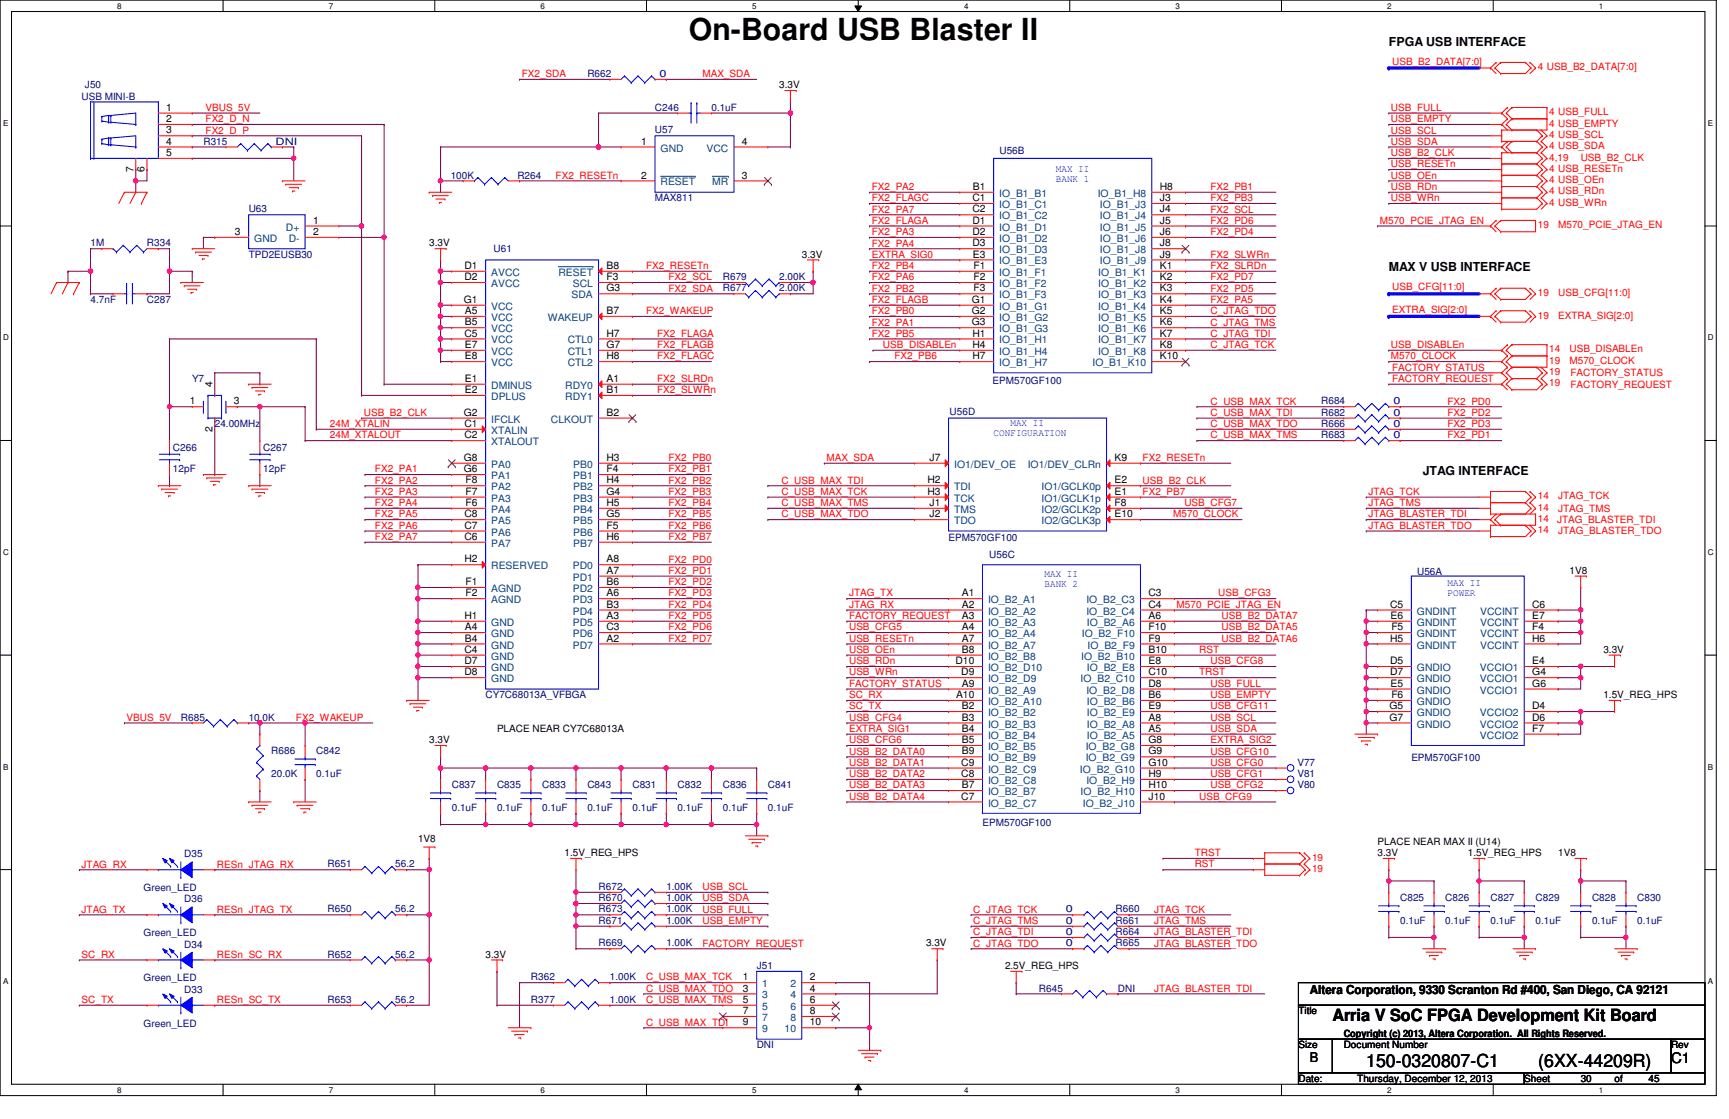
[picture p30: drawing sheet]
<svg xmlns="http://www.w3.org/2000/svg" width="432mm" height="279mm" viewBox="0 0 432 279" stroke-linecap="round" stroke-linejoin="round" font-family="sans-serif">
<defs><g id="words">
<text font-size="7.6" x="172" y="9.9">On-Board USB Blaster II</text>
<g font-size="4.5">
<text x="341.2" y="266.3">150-0320807-C1</text>
<text x="384.2" y="266.3">(6XX-44209R)</text>
</g>
<text font-size="4.2" x="332.7" y="254.8">Arria V SoC FPGA Development Kit Board</text>
<text font-size="3.6" x="417.3" y="265.5">C1</text>
<text font-size="3.3" x="327.1" y="265.3">B</text>
<g font-size="3.1">
<text x="346.8" y="11.4">FPGA USB INTERFACE</text>
<text x="346.8" y="67.8">MAX V USB INTERFACE</text>
<text x="355.3" y="118.5">JTAG INTERFACE</text>
<text x="327.1" y="248.2">Altera Corporation, 9330 Scranton Rd #400, San Diego, CA 92121</text>
</g>
<g font-size="2.5" fill="#f00">
<text x="347.7" y="16.1">USB_B2_DATA[7:0]</text>
<text x="384" y="17.5">4 USB_B2_DATA[7:0]</text>
<text x="130.3" y="19.3">FX2_SDA</text>
<text x="175.4" y="19.3">MAX_SDA</text>
<text x="51.4" y="27.7">VBUS_5V</text>
<text x="347.4" y="27.7">USB_FULL</text>
<text x="386.9" y="28.8">4 USB_FULL</text>
<text x="51.4" y="30.5">FX2_D_N</text>
<text x="51.4" y="33.4">FX2_D_P</text>
<text x="347.4" y="30.5">USB_EMPTY</text>
<text x="347.4" y="33.4">USB_SCL</text>
<text x="386.9" y="31.6">4 USB_EMPTY</text>
<text x="386.9" y="34.5">4 USB_SCL</text>
<text x="347.4" y="36.2">USB_SDA</text>
<text x="347.4" y="39">USB_B2_CLK</text>
<text x="347.4" y="41.8">USB_RESETn</text>
<text x="386.9" y="37.3">4 USB_SDA</text>
<text x="386.9" y="40.1">4,19</text>
<text x="394.8" y="40.1">USB_B2_CLK</text>
<text x="138.8" y="44.6">FX2_RESETn</text>
<text x="217.7" y="47.5">FX2_PA2</text>
<text x="302.3" y="47.5">FX2_PB1</text>
<text x="347.4" y="44.6">USB_OEn</text>
<text x="347.4" y="47.5">USB_RDn</text>
<text x="386.9" y="42.9">4 USB_RESETn</text>
<text x="386.9" y="45.7">4 USB_OEn</text>
<text x="217.7" y="50.2">FX2_FLAGC</text>
<text x="217.7" y="53.1">FX2_PA7</text>
<text x="302.3" y="53.1">FX2_SCL</text>
<text x="302.3" y="50.2">FX2_PB3</text>
<text x="347.4" y="50.2">USB_WRn</text>
<text x="386.9" y="48.6">4 USB_RDn</text>
<text x="386.9" y="51.4">4 USB_WRn</text>
<text x="217.7" y="58.7">FX2_PA3</text>
<text x="217.7" y="55.9">FX2_FLAGA</text>
<text x="302.3" y="58.7">FX2_PD4</text>
<text x="302.3" y="55.9">FX2_PD6</text>
<text x="344.6" y="55.9">M570_PCIE_JTAG_EN</text>
<text x="384" y="57">19</text>
<text x="389.1" y="57">M570_PCIE_JTAG_EN</text>
<text x="217.7" y="61.6">FX2_PA4</text>
<text x="217.7" y="64.3">EXTRA_SIG0</text>
<text x="302.3" y="64.3">FX2_SLWRn</text>
<text x="161.3" y="67.2">FX2_RESETn</text>
<text x="167" y="70">FX2_SCL</text>
<text x="217.7" y="67.2">FX2_PB4</text>
<text x="217.7" y="70">FX2_PA6</text>
<text x="302.3" y="67.2">FX2_SLRDn</text>
<text x="302.3" y="70">FX2_PD7</text>
<text x="167" y="72.8">FX2_SDA</text>
<text x="217.7" y="75.6">FX2_FLAGB</text>
<text x="217.7" y="72.8">FX2_PB2</text>
<text x="302.3" y="75.6">FX2_PA5</text>
<text x="302.3" y="72.8">FX2_PD5</text>
<text x="347.7" y="72.5">USB_CFG[11:0]</text>
<text x="384" y="73.9">19</text>
<text x="389.1" y="73.9">USB_CFG[11:0]</text>
<text x="161.3" y="78.4">FX2_WAKEUP</text>
<text x="217.7" y="81.3">FX2_PA1</text>
<text x="217.7" y="78.4">FX2_PB0</text>
<text x="302.3" y="81.3">C_JTAG_TMS</text>
<text x="302.3" y="78.4">C_JTAG_TDO</text>
<text x="347.7" y="78.1">EXTRA_SIG[2:0]</text>
<text x="384" y="79.5">19</text>
<text x="389.1" y="79.5">EXTRA_SIG[2:0]</text>
<text x="164.1" y="89.7">FX2_FLAGC</text>
<text x="164.1" y="86.9">FX2_FLAGB</text>
<text x="164.1" y="84.1">FX2_FLAGA</text>
<text x="217.7" y="84.1">FX2_PB5</text>
<text x="220.5" y="86.9">USB_DISABLEn</text>
<text x="223.4" y="89.7">FX2_PB6</text>
<text x="302.3" y="86.9">C_JTAG_TCK</text>
<text x="302.3" y="84.1">C_JTAG_TDI</text>
<text x="347.4" y="86.9">USB_DISABLEn</text>
<text x="347.4" y="89.7">M570_CLOCK</text>
<text x="386.9" y="88">14</text>
<text x="392" y="88">USB_DISABLEn</text>
<text x="164.1" y="95.4">FX2_SLRDn</text>
<text x="347.7" y="92.5">FACTORY_STATUS</text>
<text x="347.7" y="95.4">FACTORY_REQUEST</text>
<text x="386.9" y="90.8">19</text>
<text x="386.9" y="93.6">19</text>
<text x="392" y="90.8">M570_CLOCK</text>
<text x="392.2" y="93.9">FACTORY_STATUS</text>
<text x="164.1" y="98.2">FX2_SLWRn</text>
<text x="302.3" y="101">C_USB_MAX_TCK</text>
<text x="361.5" y="101">FX2_PD0</text>
<text x="386.9" y="96.5">19</text>
<text x="392.2" y="96.8">FACTORY_REQUEST</text>
<text x="82.4" y="106.6">24M_XTALIN</text>
<text x="90.8" y="103.8">USB_B2_CLK</text>
<text x="302.3" y="103.8">C_USB_MAX_TDI</text>
<text x="302.3" y="106.6">C_USB_MAX_TDO</text>
<text x="361.5" y="103.8">FX2_PD2</text>
<text x="361.5" y="106.6">FX2_PD3</text>
<text x="82.4" y="109.5">24M_XTALOUT</text>
<text x="302.3" y="109.5">C_USB_MAX_TMS</text>
<text x="361.5" y="109.5">FX2_PD1</text>
<text x="93.6" y="117.9">FX2_PA1</text>
<text x="167" y="115.1">FX2_PB0</text>
<text x="167" y="117.9">FX2_PB1</text>
<text x="206.4" y="115.1">MAX_SDA</text>
<text x="285.4" y="115.1">FX2_RESETn</text>
<text x="93.6" y="120.7">FX2_PA2</text>
<text x="93.6" y="123.6">FX2_PA3</text>
<text x="167" y="120.7">FX2_PB2</text>
<text x="167" y="123.6">FX2_PB3</text>
<text x="195.2" y="120.7">C_USB_MAX_TDI</text>
<text x="195.2" y="123.6">C_USB_MAX_TCK</text>
<text x="285.4" y="120.7">USB_B2_CLK</text>
<text x="285.4" y="123.6">FX2_PB7</text>
<text x="341.8" y="123.6">JTAG_TCK</text>
<text x="384" y="124.7">14</text>
<text x="389.1" y="124.7">JTAG_TCK</text>
<text x="93.6" y="126.4">FX2_PA4</text>
<text x="93.6" y="129.2">FX2_PA5</text>
<text x="167" y="126.4">FX2_PB4</text>
<text x="167" y="129.2">FX2_PB5</text>
<text x="195.2" y="126.4">C_USB_MAX_TMS</text>
<text x="195.2" y="129.2">C_USB_MAX_TDO</text>
<text x="293" y="129.2">M570_CLOCK</text>
<text x="295.8" y="126.4">USB_CFG7</text>
<text x="341.8" y="126.4">JTAG_TMS</text>
<text x="341.8" y="129.2">JTAG_BLASTER_TDI</text>
<text x="384" y="130.3">14</text>
<text x="384" y="127.5">14</text>
<text x="388.9" y="130.6">JTAG_BLASTER_TDI</text>
<text x="389.1" y="127.8">JTAG_TMS</text>
<text x="93.6" y="132">FX2_PA6</text>
<text x="93.6" y="134.8">FX2_PA7</text>
<text x="167" y="132">FX2_PB6</text>
<text x="167" y="134.8">FX2_PB7</text>
<text x="341.8" y="132">JTAG_BLASTER_TDO</text>
<text x="384" y="133.1">14</text>
<text x="389.1" y="133.4">JTAG_BLASTER_TDO</text>
<text x="167" y="140.5">FX2_PD0</text>
<text x="167" y="143.3">FX2_PD1</text>
<text x="167" y="148.9">FX2_PD3</text>
<text x="167" y="146.1">FX2_PD2</text>
<text x="212" y="148.9">JTAG_TX</text>
<text x="304.2" y="148.9">USB_CFG3</text>
<text x="167" y="151.8">FX2_PD4</text>
<text x="167" y="154.6">FX2_PD5</text>
<text x="212" y="151.8">JTAG_RX</text>
<text x="212" y="154.6">FACTORY_REQUEST</text>
<text x="293.8" y="151.8">M570_PCIE_JTAG_EN</text>
<text x="305.1" y="154.6">USB_B2_DATA7</text>
<text x="167" y="157.4">FX2_PD6</text>
<text x="167" y="160.2">FX2_PD7</text>
<text x="212" y="160.2">USB_RESETn</text>
<text x="212" y="157.4">USB_CFG5</text>
<text x="305.1" y="157.4">USB_B2_DATA5</text>
<text x="305.1" y="160.2">USB_B2_DATA6</text>
<text x="212" y="163">USB_OEn</text>
<text x="212" y="165.9">USB_RDn</text>
<text x="299.5" y="163">RST</text>
<text x="302.3" y="165.9">USB_CFG8</text>
<text x="212" y="168.7">USB_WRn</text>
<text x="212" y="171.5">FACTORY_STATUS</text>
<text x="299.5" y="168.7">TRST</text>
<text x="302.3" y="171.5">USB_FULL</text>
<text x="31.6" y="180">VBUS_5V</text>
<text x="73.9" y="180">FX2_WAKEUP</text>
<text x="212" y="174.3">SC_RX</text>
<text x="212" y="177.1">SC_TX</text>
<text x="212" y="180">USB_CFG4</text>
<text x="302.3" y="174.3">USB_EMPTY</text>
<text x="302.3" y="177.1">USB_CFG11</text>
<text x="302.3" y="180">USB_SCL</text>
<text x="212" y="185.6">USB_CFG6</text>
<text x="212" y="182.8">EXTRA_SIG1</text>
<text x="302.3" y="182.8">USB_SDA</text>
<text x="302.3" y="185.6">EXTRA_SIG2</text>
<text x="212" y="188.4">USB_B2_DATA0</text>
<text x="212" y="191.2">USB_B2_DATA1</text>
<text x="302.3" y="188.4">USB_CFG10</text>
<text x="302.3" y="191.2">USB_CFG0</text>
<text x="212" y="194.1">USB_B2_DATA2</text>
<text x="212" y="196.8">USB_B2_DATA3</text>
<text x="302.3" y="196.8">USB_CFG2</text>
<text x="302.3" y="194.1">USB_CFG1</text>
<text x="212" y="199.7">USB_B2_DATA4</text>
<text x="299.5" y="199.7">USB_CFG9</text>
<text x="298.4" y="213.7">TRST</text>
<text x="327.7" y="214.9">19</text>
<text x="20.4" y="216.6">JTAG_RX</text>
<text x="54.2" y="216.6">RESn_JTAG_RX</text>
<text x="298.4" y="216.6">RST</text>
<text x="327.7" y="217.7">19</text>
<text x="20.4" y="227.9">JTAG_TX</text>
<text x="54.2" y="227.9">RESn_JTAG_TX</text>
<text x="175.4" y="222.2">USB_SCL</text>
<text x="175.4" y="225">USB_SDA</text>
<text x="175.4" y="227.9">USB_FULL</text>
<text x="243.1" y="227.9">C_JTAG_TCK</text>
<text x="288.2" y="227.9">JTAG_TCK</text>
<text x="175.4" y="230.7">USB_EMPTY</text>
<text x="243.1" y="233.5">C_JTAG_TDI</text>
<text x="243.1" y="230.7">C_JTAG_TMS</text>
<text x="288.2" y="233.5">JTAG_BLASTER_TDI</text>
<text x="288.2" y="230.7">JTAG_TMS</text>
<text x="20.4" y="239.1">SC_RX</text>
<text x="54.2" y="239.1">RESn_SC_RX</text>
<text x="175.4" y="236.3">FACTORY_REQUEST</text>
<text x="243.1" y="236.3">C_JTAG_TDO</text>
<text x="288.2" y="236.3">JTAG_BLASTER_TDO</text>
<text x="161.3" y="244.8">C_USB_MAX_TCK</text>
<text x="20.4" y="250.4">SC_TX</text>
<text x="54.2" y="250.4">RESn_SC_TX</text>
<text x="161.3" y="247.6">C_USB_MAX_TDO</text>
<text x="161.3" y="250.4">C_USB_MAX_TMS</text>
<text x="288.2" y="247.6">JTAG_BLASTER_TDI</text>
<text x="161.3" y="256.1">C_USB_MAX_TDI</text>
</g>
<g font-size="2.5" fill="#000080">
<text x="21.2" y="22.1">J50</text>
<text x="146.7" y="19.2">R662</text>
<text x="164.7" y="19.2">0</text>
<text x="20.4" y="24.8">USB MINI-B</text>
<text x="163.6" y="27.7">C246</text>
<text x="177.7" y="27.7">0.1uF</text>
<text x="163.6" y="33.3">U57</text>
<text x="50.8" y="36.2">R315</text>
<text x="68.8" y="36.2">DNI</text>
<text x="249.6" y="38.4">U56B</text>
<text x="112.6" y="44.6">100K</text>
<text x="129.2" y="44.6">R264</text>
<text x="62.1" y="53">U63</text>
<text x="163.6" y="50.2">MAX811</text>
<text x="22.6" y="61.5">1M</text>
<text x="36.7" y="61.5">R334</text>
<text x="62.1" y="64.3">TPD2EUSB30</text>
<text x="123.3" y="62.9">U61</text>
<text x="180.5" y="70">R679</text>
<text x="194.6" y="70">2.00K</text>
<text x="22.6" y="75.6">4.7nF</text>
<text x="36.7" y="75.6">C287</text>
<text x="180.5" y="72.8">R677</text>
<text x="194.6" y="72.8">2.00K</text>
<text x="48" y="95.3">Y7</text>
<text x="247.9" y="95.9">EPM570GF100</text>
<text x="329.9" y="101">R684</text>
<text x="348" y="101">0</text>
<text x="53.6" y="106.6">24.00MHz</text>
<text x="237.2" y="103.5">U56D</text>
<text x="329.9" y="103.8">R682</text>
<text x="329.9" y="106.6">R666</text>
<text x="348" y="103.8">0</text>
<text x="348" y="106.6">0</text>
<text x="43.2" y="112.5">C266</text>
<text x="65.7" y="112.5">C267</text>
<text x="329.9" y="109.4">R683</text>
<text x="348" y="109.4">0</text>
<text x="43.2" y="117.9">12pF</text>
<text x="65.7" y="117.9">12pF</text>
<text x="236.9" y="135.1">EPM570GF100</text>
<text x="247.1" y="139.3">U56C</text>
<text x="353.9" y="143.6">U56A</text>
<text x="45.2" y="179.9">R685</text>
<text x="62.1" y="179.9">10.0K</text>
<text x="121.3" y="174.3">CY7C68013A_VFBGA</text>
<text x="67.7" y="188.4">R686</text>
<text x="79" y="188.4">C842</text>
<text x="324" y="191.2">V77</text>
<text x="352.5" y="190.1">EPM570GF100</text>
<text x="67.7" y="194">20.0K</text>
<text x="79" y="194">0.1uF</text>
<text x="112.8" y="196.8">C837</text>
<text x="124.1" y="196.8">C835</text>
<text x="135.4" y="196.8">C833</text>
<text x="146.7" y="196.8">C843</text>
<text x="157.9" y="196.8">C831</text>
<text x="169.2" y="196.8">C832</text>
<text x="180.5" y="196.8">C836</text>
<text x="191.8" y="196.8">C841</text>
<text x="324" y="194">V81</text>
<text x="324" y="196.8">V80</text>
<text x="112.8" y="202.5">0.1uF</text>
<text x="124.1" y="202.5">0.1uF</text>
<text x="135.4" y="202.5">0.1uF</text>
<text x="146.7" y="202.5">0.1uF</text>
<text x="157.9" y="202.5">0.1uF</text>
<text x="169.2" y="202.5">0.1uF</text>
<text x="180.5" y="202.5">0.1uF</text>
<text x="191.8" y="202.5">0.1uF</text>
<text x="245.4" y="206.2">EPM570GF100</text>
<text x="46" y="214">D35</text>
<text x="81.8" y="216.6">R651</text>
<text x="98.7" y="216.6">56.2</text>
<text x="35.9" y="222.5">Green_LED</text>
<text x="46" y="225.3">D36</text>
<text x="81.8" y="227.8">R650</text>
<text x="98.7" y="227.8">56.2</text>
<text x="149.5" y="225">R670</text>
<text x="149.5" y="227.8">R673</text>
<text x="149.5" y="222.2">R672</text>
<text x="166.4" y="225">1.00K</text>
<text x="166.4" y="227.8">1.00K</text>
<text x="166.4" y="222.2">1.00K</text>
<text x="266.2" y="227.8">0</text>
<text x="278.6" y="227.8">R660</text>
<text x="349.7" y="225">C825</text>
<text x="360.9" y="225">C826</text>
<text x="372.2" y="225">C827</text>
<text x="383.5" y="225">C829</text>
<text x="397.6" y="225">C828</text>
<text x="408.9" y="225">C830</text>
<text x="35.9" y="233.8">Green_LED</text>
<text x="149.5" y="230.7">R671</text>
<text x="166.4" y="230.7">1.00K</text>
<text x="266.2" y="230.7">0</text>
<text x="266.2" y="233.5">0</text>
<text x="278.6" y="230.7">R661</text>
<text x="278.6" y="233.5">R664</text>
<text x="349.7" y="230.7">0.1uF</text>
<text x="360.9" y="230.7">0.1uF</text>
<text x="372.2" y="230.7">0.1uF</text>
<text x="383.5" y="230.7">0.1uF</text>
<text x="397.6" y="230.7">0.1uF</text>
<text x="408.9" y="230.7">0.1uF</text>
<text x="46" y="236.6">D34</text>
<text x="81.8" y="239.1">R652</text>
<text x="98.7" y="239.1">56.2</text>
<text x="149.5" y="236.3">R669</text>
<text x="166.4" y="236.3">1.00K</text>
<text x="266.2" y="236.3">0</text>
<text x="278.6" y="236.3">R665</text>
<text x="35.9" y="245.1">Green_LED</text>
<text x="132.6" y="244.8">R362</text>
<text x="152.3" y="244.8">1.00K</text>
<text x="189" y="241.9">J51</text>
<text x="46" y="247.9">D33</text>
<text x="81.8" y="250.4">R653</text>
<text x="98.7" y="250.4">56.2</text>
<text x="132.6" y="250.4">R377</text>
<text x="152.3" y="250.4">1.00K</text>
<text x="259.5" y="247.6">R645</text>
<text x="279.2" y="247.6">DNI</text>
<text x="35.9" y="256.3">Green_LED</text>
<text x="189" y="261.7">DNI</text>
</g>
<g font-size="2.5">
<text x="194.6" y="22.1">3.3V</text>
<text x="41.5" y="27.6">1</text>
<text x="41.5" y="30.5">2</text>
<text x="41.5" y="33.3">3</text>
<text x="41.5" y="36.1">4</text>
<text x="41.5" y="38.9">5</text>
<text x="160.1" y="36.1">1</text>
<text x="185.3" y="36.1">4</text>
<text x="33.3" y="43" transform="rotate(-90 33.3 43)">7</text>
<text x="36.1" y="43" transform="rotate(-90 36.1 43)">6</text>
<text x="160.1" y="44.6">2</text>
<text x="185.3" y="44.6">3</text>
<text x="243" y="47.4">B1</text>
<text x="289.6" y="47.4">H8</text>
<text x="242.9" y="50.2">C1</text>
<text x="242.9" y="53">C2</text>
<text x="289.6" y="50.2">J3</text>
<text x="289.6" y="53">J4</text>
<text x="58.7" y="58.7">3</text>
<text x="78.2" y="58.7">2</text>
<text x="78.2" y="55.8">1</text>
<text x="242.9" y="55.8">D1</text>
<text x="242.9" y="58.7">D2</text>
<text x="289.6" y="55.8">J5</text>
<text x="289.6" y="58.7">J6</text>
<text x="107.2" y="61.5">3.3V</text>
<text x="200.2" y="64.3">3.3V</text>
<text x="242.9" y="61.5">D3</text>
<text x="243" y="64.3">E3</text>
<text x="289.6" y="61.5">J8</text>
<text x="289.6" y="64.3">J9</text>
<text x="116" y="67.1">D1</text>
<text x="116" y="69.9">D2</text>
<text x="151.5" y="69.9">F3</text>
<text x="151.5" y="67.1">B8</text>
<text x="243.2" y="67.1">F1</text>
<text x="243.2" y="69.9">F2</text>
<text x="289.6" y="67.1">K1</text>
<text x="289.6" y="69.9">K2</text>
<text x="115.8" y="75.6">G1</text>
<text x="151.5" y="72.8">G3</text>
<text x="242.7" y="75.6">G1</text>
<text x="243.2" y="72.8">F3</text>
<text x="289.6" y="72.8">K3</text>
<text x="289.6" y="75.6">K4</text>
<text x="116.1" y="78.4">A5</text>
<text x="116.1" y="81.2">B5</text>
<text x="151.5" y="78.4">B7</text>
<text x="242.7" y="78.4">G2</text>
<text x="242.7" y="81.2">G3</text>
<text x="289.6" y="78.4">K5</text>
<text x="289.6" y="81.2">K6</text>
<text x="116" y="84">C5</text>
<text x="116.1" y="86.9">E7</text>
<text x="116.1" y="89.7">E8</text>
<text x="151.5" y="86.9">G7</text>
<text x="151.5" y="84">H7</text>
<text x="151.5" y="89.7">H8</text>
<text x="242.9" y="84">H1</text>
<text x="242.9" y="86.9">H4</text>
<text x="242.9" y="89.7">H7</text>
<text x="289.6" y="89.7">K10</text>
<text x="289.6" y="84">K7</text>
<text x="289.6" y="86.9">K8</text>
<text x="116.1" y="95.3">E1</text>
<text x="151.5" y="95.3">A1</text>
<text x="47.4" y="101">1</text>
<text x="53" y="96.7" transform="rotate(-90 53 96.7)">4</text>
<text x="58.4" y="101">3</text>
<text x="116.1" y="98.1">E2</text>
<text x="151.5" y="98.1">B1</text>
<text x="53" y="107.8" transform="rotate(-90 53 107.8)">2</text>
<text x="115.8" y="103.8">G2</text>
<text x="116" y="106.6">C1</text>
<text x="151.5" y="103.8">B2</text>
<text x="116" y="109.4">C2</text>
<text x="115.8" y="117.9">G6</text>
<text x="115.8" y="115.1">G8</text>
<text x="151.5" y="115.1">H3</text>
<text x="151.5" y="117.9">F4</text>
<text x="232.2" y="115.1">J7</text>
<text x="278.3" y="115.1">K9</text>
<text x="116.3" y="123.5">F7</text>
<text x="116.3" y="120.7">F8</text>
<text x="151.5" y="123.5">G4</text>
<text x="151.5" y="120.7">H4</text>
<text x="231.6" y="123.5">H3</text>
<text x="231.6" y="120.7">H2</text>
<text x="278.3" y="120.7">E2</text>
<text x="278.3" y="123.5">E1</text>
<text x="116" y="132">C7</text>
<text x="116" y="129.2">C8</text>
<text x="116.3" y="126.3">F6</text>
<text x="151.5" y="132">F5</text>
<text x="151.5" y="129.2">G5</text>
<text x="151.5" y="126.3">H5</text>
<text x="232.2" y="126.3">J1</text>
<text x="232.2" y="129.2">J2</text>
<text x="278.3" y="126.3">F8</text>
<text x="278.3" y="129.2">E10</text>
<text x="116" y="134.8">C6</text>
<text x="151.5" y="134.8">H6</text>
<text x="116" y="140.4">H2</text>
<text x="151.5" y="143.3">A7</text>
<text x="151.5" y="140.4">A8</text>
<text x="392" y="143.3">1V8</text>
<text x="116.3" y="146.1">F1</text>
<text x="116.3" y="148.9">F2</text>
<text x="151.5" y="148.9">A6</text>
<text x="151.5" y="146.1">B6</text>
<text x="240.2" y="148.9">A1</text>
<text x="286.8" y="148.9">C3</text>
<text x="116" y="154.5">H1</text>
<text x="151.5" y="154.5">A3</text>
<text x="151.5" y="151.7">B3</text>
<text x="240.2" y="151.7">A2</text>
<text x="240.2" y="154.5">A3</text>
<text x="286.8" y="151.7">C4</text>
<text x="286.8" y="154.5">A6</text>
<text x="347.2" y="151.7">C5</text>
<text x="347.3" y="154.5">E6</text>
<text x="382.7" y="151.7">C6</text>
<text x="382.7" y="154.5">E7</text>
<text x="116.1" y="157.4">A4</text>
<text x="116.1" y="160.2">B4</text>
<text x="151.5" y="160.2">A2</text>
<text x="151.5" y="157.4">C3</text>
<text x="240.2" y="157.4">A4</text>
<text x="240.2" y="160.2">A7</text>
<text x="286.8" y="157.4">F10</text>
<text x="286.8" y="160.2">F9</text>
<text x="347.2" y="160.2">H5</text>
<text x="347.5" y="157.4">F5</text>
<text x="382.7" y="160.2">H6</text>
<text x="382.7" y="157.4">F4</text>
<text x="116" y="163">C4</text>
<text x="116" y="165.8">D7</text>
<text x="238.6" y="165.8">D10</text>
<text x="240.2" y="163">B8</text>
<text x="286.8" y="163">B10</text>
<text x="286.8" y="165.8">E8</text>
<text x="347.2" y="165.8">D5</text>
<text x="382.7" y="165.8">E4</text>
<text x="400.4" y="163">3.3V</text>
<text x="116" y="168.6">D8</text>
<text x="240.1" y="168.6">D9</text>
<text x="240.2" y="171.4">A9</text>
<text x="286.8" y="171.4">D8</text>
<text x="286.8" y="168.6">C10</text>
<text x="347.2" y="168.6">D7</text>
<text x="347.3" y="171.4">E5</text>
<text x="382.7" y="168.6">G4</text>
<text x="382.7" y="171.4">G6</text>
<text x="238.8" y="174.3">A10</text>
<text x="240.2" y="177.1">B2</text>
<text x="240.2" y="179.9">B3</text>
<text x="286.8" y="174.3">B6</text>
<text x="286.8" y="177.1">E9</text>
<text x="286.8" y="179.9">A8</text>
<text x="347" y="179.9">G7</text>
<text x="347" y="177.1">G5</text>
<text x="347.5" y="174.3">F6</text>
<text x="382.7" y="179.9">D6</text>
<text x="382.7" y="177.1">D4</text>
<text x="400.4" y="174.3">1.5V_REG_HPS</text>
<text x="107.2" y="185.5">3.3V</text>
<text x="124.1" y="182.8">PLACE NEAR CY7C68013A</text>
<text x="240.2" y="182.7">B4</text>
<text x="240.2" y="185.5">B5</text>
<text x="286.8" y="182.7">A5</text>
<text x="286.8" y="185.5">G8</text>
<text x="382.7" y="182.7">F7</text>
<text x="240.1" y="191.2">C9</text>
<text x="240.2" y="188.4">B9</text>
<text x="286.8" y="191.2">G10</text>
<text x="286.8" y="188.4">G9</text>
<text x="240.1" y="194">C8</text>
<text x="240.2" y="196.8">B7</text>
<text x="286.8" y="196.8">H10</text>
<text x="286.8" y="194">H9</text>
<text x="240.1" y="199.6">C7</text>
<text x="286.8" y="199.6">J10</text>
<text x="104.4" y="210.4">1V8</text>
<text x="141" y="213.7">1.5V_REG_HPS</text>
<text x="344" y="210.9">PLACE NEAR MAX II (U14)</text>
<text x="344" y="213.7">3.3V</text>
<text x="366.6" y="213.7">1.5V_REG_HPS</text>
<text x="389.1" y="213.7">1V8</text>
<text x="121.3" y="239.1">3.3V</text>
<text x="231.3" y="236.3">3.3V</text>
<text x="185.5" y="244.8">1</text>
<text x="202.2" y="244.8">2</text>
<text x="251" y="241.9">2.5V_REG_HPS</text>
<text x="185.5" y="247.6">3</text>
<text x="185.5" y="250.4">5</text>
<text x="202.2" y="247.6">4</text>
<text x="202.2" y="250.4">6</text>
<text x="185.5" y="253.2">7</text>
<text x="185.5" y="256">9</text>
<text x="202.2" y="253.2">8</text>
<text x="202.2" y="256">10</text>
<text x="324.3" y="253.2">Title</text>
<text x="324.3" y="261.7">Size</text>
<text x="335.6" y="259">Copyright (c) 2013, Altera Corporation. All Rights Reserved.</text>
<text x="335.6" y="261.7">Document Number</text>
<text x="417.3" y="261.7">Rev</text>
<text x="324.3" y="270.1">Date:</text>
<text x="339" y="270.1">Thursday, December 12, 2013</text>
<text x="380.7" y="270.1">Sheet</text>
<text x="394.8" y="270.1">30</text>
<text x="403.2" y="270.1">of</text>
<text x="411.7" y="270.1">45</text>
</g>
<g font-size="2.5" fill="#004080">
<text x="165" y="37.8">GND</text>
<text x="176.4" y="37.8">VCC</text>
<text x="165" y="46.3">RESET</text>
<text x="177.9" y="46.3">MR</text>
<text x="249.6" y="49.1">IO_B1_B1</text>
<text x="249.6" y="51.9">IO_B1_C1</text>
<text x="274.2" y="49.1">IO_B1_H8</text>
<text x="274.7" y="51.9">IO_B1_J3</text>
<text x="71.4" y="57.6">D+</text>
<text x="249.6" y="54.8">IO_B1_C2</text>
<text x="249.6" y="57.6">IO_B1_D1</text>
<text x="274.7" y="54.8">IO_B1_J4</text>
<text x="274.7" y="57.6">IO_B1_J5</text>
<text x="63.5" y="60.4">GND</text>
<text x="72.1" y="60.4">D-</text>
<text x="249.6" y="60.4">IO_B1_D2</text>
<text x="249.6" y="63.2">IO_B1_D3</text>
<text x="274.7" y="60.4">IO_B1_J6</text>
<text x="274.7" y="63.2">IO_B1_J8</text>
<text x="122.7" y="68.9">AVCC</text>
<text x="122.7" y="71.7">AVCC</text>
<text x="139.4" y="68.9">RESET</text>
<text x="143" y="71.7">SCL</text>
<text x="249.6" y="66">IO_B1_E3</text>
<text x="249.6" y="68.9">IO_B1_F1</text>
<text x="249.6" y="71.7">IO_B1_F2</text>
<text x="274.3" y="68.9">IO_B1_K1</text>
<text x="274.3" y="71.7">IO_B1_K2</text>
<text x="274.7" y="66">IO_B1_J9</text>
<text x="122.7" y="77.3">VCC</text>
<text x="142.7" y="74.5">SDA</text>
<text x="249.6" y="74.5">IO_B1_F3</text>
<text x="249.6" y="77.3">IO_B1_G1</text>
<text x="274.3" y="74.5">IO_B1_K3</text>
<text x="274.3" y="77.3">IO_B1_K4</text>
<text x="122.7" y="80.1">VCC</text>
<text x="122.7" y="83">VCC</text>
<text x="136.8" y="80.1">WAKEUP</text>
<text x="249.6" y="80.1">IO_B1_G2</text>
<text x="249.6" y="83">IO_B1_G3</text>
<text x="274.3" y="80.1">IO_B1_K5</text>
<text x="274.3" y="83">IO_B1_K6</text>
<text x="122.7" y="88.6">VCC</text>
<text x="122.7" y="85.8">VCC</text>
<text x="141.8" y="88.6">CTL1</text>
<text x="141.8" y="85.8">CTL0</text>
<text x="249.6" y="85.8">IO_B1_H1</text>
<text x="249.6" y="88.6">IO_B1_H4</text>
<text x="274.3" y="85.8">IO_B1_K7</text>
<text x="274.3" y="88.6">IO_B1_K8</text>
<text x="122.7" y="91.4">VCC</text>
<text x="141.8" y="91.4">CTL2</text>
<text x="249.6" y="91.4">IO_B1_H7</text>
<text x="272.8" y="91.4">IO_B1_K10</text>
<text x="122.7" y="97.1">DMINUS</text>
<text x="122.7" y="99.9">DPLUS</text>
<text x="141.2" y="97.1">RDY0</text>
<text x="141.2" y="99.9">RDY1</text>
<text x="122.7" y="105.5">IFCLK</text>
<text x="137.6" y="105.5">CLKOUT</text>
<text x="122.7" y="108.3">XTALIN</text>
<text x="122.7" y="111.2">XTALOUT</text>
<text x="122.7" y="119.6">PA1</text>
<text x="122.7" y="116.8">PA0</text>
<text x="143.2" y="116.8">PB0</text>
<text x="143.2" y="119.6">PB1</text>
<text x="238.3" y="116.8">IO1/DEV_OE</text>
<text x="256.7" y="116.8">IO1/DEV_CLRn</text>
<text x="122.7" y="125.3">PA3</text>
<text x="122.7" y="122.4">PA2</text>
<text x="143.2" y="125.3">PB3</text>
<text x="143.2" y="122.4">PB2</text>
<text x="238.3" y="125.3">TCK</text>
<text x="238.3" y="122.4">TDI</text>
<text x="260.1" y="122.4">IO1/GCLK0p</text>
<text x="260.1" y="125.3">IO1/GCLK1p</text>
<text x="122.7" y="128.1">PA4</text>
<text x="122.7" y="130.9">PA5</text>
<text x="143.2" y="130.9">PB5</text>
<text x="143.2" y="128.1">PB4</text>
<text x="238.3" y="128.1">TMS</text>
<text x="238.3" y="130.9">TDO</text>
<text x="260.1" y="128.1">IO2/GCLK2p</text>
<text x="260.1" y="130.9">IO2/GCLK3p</text>
<text x="122.7" y="136.5">PA7</text>
<text x="122.7" y="133.7">PA6</text>
<text x="143.2" y="133.7">PB6</text>
<text x="143.2" y="136.5">PB7</text>
<text x="122.7" y="142.2">RESERVED</text>
<text x="143" y="142.2">PD0</text>
<text x="122.7" y="147.8">AGND</text>
<text x="143" y="147.8">PD2</text>
<text x="143" y="145">PD1</text>
<text x="122.7" y="150.6">AGND</text>
<text x="143" y="153.5">PD4</text>
<text x="143" y="150.6">PD3</text>
<text x="246.8" y="150.6">IO_B2_A1</text>
<text x="246.8" y="153.5">IO_B2_A2</text>
<text x="271.3" y="150.6">IO_B2_C3</text>
<text x="271.3" y="153.5">IO_B2_C4</text>
<text x="353.9" y="153.5">GNDINT</text>
<text x="369.7" y="153.5">VCCINT</text>
<text x="122.7" y="156.3">GND</text>
<text x="122.7" y="159.1">GND</text>
<text x="122.7" y="161.9">GND</text>
<text x="143" y="161.9">PD7</text>
<text x="143" y="156.3">PD5</text>
<text x="143" y="159.1">PD6</text>
<text x="246.8" y="156.3">IO_B2_A3</text>
<text x="246.8" y="159.1">IO_B2_A4</text>
<text x="246.8" y="161.9">IO_B2_A7</text>
<text x="270.2" y="159.1">IO_B2_F10</text>
<text x="271.4" y="156.3">IO_B2_A6</text>
<text x="271.6" y="161.9">IO_B2_F9</text>
<text x="353.9" y="159.1">GNDINT</text>
<text x="353.9" y="156.3">GNDINT</text>
<text x="353.9" y="161.9">GNDINT</text>
<text x="369.7" y="156.3">VCCINT</text>
<text x="369.7" y="161.9">VCCINT</text>
<text x="369.7" y="159.1">VCCINT</text>
<text x="122.7" y="164.7">GND</text>
<text x="122.7" y="167.6">GND</text>
<text x="246.8" y="164.7">IO_B2_B8</text>
<text x="246.8" y="167.6">IO_B2_D10</text>
<text x="270" y="164.7">IO_B2_B10</text>
<text x="271.4" y="167.6">IO_B2_E8</text>
<text x="353.9" y="167.6">GNDIO</text>
<text x="369.6" y="167.6">VCCIO1</text>
<text x="122.7" y="170.3">GND</text>
<text x="246.8" y="170.3">IO_B2_D9</text>
<text x="246.8" y="173.2">IO_B2_A9</text>
<text x="269.9" y="170.3">IO_B2_C10</text>
<text x="271.3" y="173.2">IO_B2_D8</text>
<text x="353.9" y="170.3">GNDIO</text>
<text x="353.9" y="173.2">GNDIO</text>
<text x="369.6" y="170.3">VCCIO1</text>
<text x="369.6" y="173.2">VCCIO1</text>
<text x="246.8" y="176">IO_B2_A10</text>
<text x="246.8" y="178.8">IO_B2_B2</text>
<text x="271.4" y="176">IO_B2_B6</text>
<text x="271.4" y="178.8">IO_B2_E9</text>
<text x="353.9" y="178.8">GNDIO</text>
<text x="353.9" y="176">GNDIO</text>
<text x="369.6" y="178.8">VCCIO2</text>
<text x="246.8" y="181.7">IO_B2_B3</text>
<text x="246.8" y="184.4">IO_B2_B4</text>
<text x="271.4" y="184.4">IO_B2_A5</text>
<text x="271.4" y="181.7">IO_B2_A8</text>
<text x="353.9" y="181.7">GNDIO</text>
<text x="369.6" y="184.4">VCCIO2</text>
<text x="369.6" y="181.7">VCCIO2</text>
<text x="246.8" y="187.3">IO_B2_B5</text>
<text x="246.8" y="190.1">IO_B2_B9</text>
<text x="271.1" y="187.3">IO_B2_G8</text>
<text x="271.1" y="190.1">IO_B2_G9</text>
<text x="246.8" y="192.9">IO_B2_C9</text>
<text x="246.8" y="195.7">IO_B2_C8</text>
<text x="269.7" y="192.9">IO_B2_G10</text>
<text x="271.3" y="195.7">IO_B2_H9</text>
<text x="246.8" y="201.4">IO_B2_C7</text>
<text x="246.8" y="198.5">IO_B2_B7</text>
<text x="269.9" y="198.5">IO_B2_H10</text>
<text x="270.4" y="201.4">IO_B2_J10</text>
<text x="190.4" y="246.5">1</text>
<text x="190.4" y="249.3">3</text>
<text x="197.4" y="246.5">2</text>
<text x="197.4" y="249.3">4</text>
<text x="190.4" y="252.1">5</text>
<text x="190.4" y="254.9">7</text>
<text x="190.4" y="257.8">9</text>
<text x="196" y="257.8">10</text>
<text x="197.4" y="252.1">6</text>
<text x="197.4" y="254.9">8</text>
</g>
<g font-size="2.5" fill="#00f">
<text x="263.7" y="42.9">MAX II</text>
<text x="263.7" y="45.4">BANK 1</text>
<text x="252.3" y="106.4">MAX II</text>
<text x="248.2" y="108.9">CONFIGURATION</text>
<text x="260.9" y="144.1">MAX II</text>
<text x="260.9" y="146.6">BANK 2</text>
<text x="361.5" y="146.4">MAX II</text>
<text x="361.5" y="148.9">POWER</text>
</g>
<g font-size="2">
<text x="29.3" y="2.2">8</text>
<text x="82.1" y="2.2">7</text>
<text x="135" y="2.2">6</text>
<text x="187.9" y="2.2">5</text>
<text x="240.7" y="2.2">4</text>
<text x="293.6" y="2.2">3</text>
<text x="346.5" y="2.2">2</text>
<text x="399.3" y="2.2">1</text>
<text x=".8" y="31.5">E</text>
<text x="426.5" y="31.5">E</text>
<text x=".8" y="85">D</text>
<text x="426.5" y="85">D</text>
<text x=".8" y="138.6">C</text>
<text x="426.5" y="138.6">C</text>
<text x=".8" y="192.2">B</text>
<text x="426.5" y="192.2">B</text>
<text x=".8" y="245.7">A</text>
<text x="426.5" y="245.7">A</text>
<text x="29.3" y="272.9">8</text>
<text x="82.1" y="272.9">7</text>
<text x="135" y="272.9">6</text>
<text x="187.9" y="272.9">5</text>
<text x="240.7" y="272.9">4</text>
<text x="293.6" y="272.9">3</text>
<text x="346.5" y="272.9">2</text>
<text x="399.3" y="272.9">1</text>
</g>
</g></defs>
<path d="M0 0h428.6v273.6h-428.6zM2.9 2.9h422.9v267.8h-422.9z" fill="none" stroke="#000" stroke-width=".25"/>
<g fill="#fff">
<path d="M29.3 .4h1.1v2.2h-1.1z"/>
<path d="M29.3 271.1h1.1v2.2h-1.1z"/>
</g>
<path d="M55.7 0v2.9M55.7 270.7v2.9" fill="none" stroke="#000" stroke-width=".25"/>
<g fill="#fff">
<path d="M82.1 .4h1.1v2.2h-1.1z"/>
<path d="M82.1 271.1h1.1v2.2h-1.1z"/>
</g>
<path d="M108.6 0v2.9M108.6 270.7v2.9" fill="none" stroke="#000" stroke-width=".25"/>
<g fill="#fff">
<path d="M135 .4h1.1v2.2h-1.1z"/>
<path d="M135 271.1h1.1v2.2h-1.1z"/>
</g>
<path d="M161.5 0v2.9M161.5 270.7v2.9" fill="none" stroke="#000" stroke-width=".25"/>
<g fill="#fff">
<path d="M187.9 .4h1.1v2.2h-1.1z"/>
<path d="M187.9 271.1h1.1v2.2h-1.1z"/>
</g>
<path d="M213.5 1.5h1.6l-.8 1.4zM214.3 0v2.9M214.3 270.7l.8 1.4h-1.6zM214.3 270.7v2.9" fill="none" stroke="#000" stroke-width=".25"/>
<path d="M213.5 1.5h1.6l-.8 1.4zM214.3 270.7l.8 1.4h-1.6z" fill="#000"/>
<g fill="#fff">
<path d="M240.7 .4h1.2v2.2h-1.2z"/>
<path d="M240.7 271.1h1.2v2.2h-1.2z"/>
</g>
<path d="M267.2 0v2.9M267.2 270.7v2.9" fill="none" stroke="#000" stroke-width=".25"/>
<g fill="#fff">
<path d="M293.6 .4h1.1v2.2h-1.1z"/>
<path d="M293.6 271.1h1.1v2.2h-1.1z"/>
</g>
<path d="M320 0v2.9M320 270.7v2.9" fill="none" stroke="#000" stroke-width=".25"/>
<g fill="#fff">
<path d="M346.5 .4h1.1v2.2h-1.1z"/>
<path d="M346.5 271.1h1.1v2.2h-1.1z"/>
</g>
<path d="M372.9 0v2.9M372.9 270.7v2.9" fill="none" stroke="#000" stroke-width=".25"/>
<g fill="#fff">
<path d="M399.3 .4h1.1v2.2h-1.1z"/>
<path d="M399.3 271.1h1.1v2.2h-1.1z"/>
<path d="M.8 29.6h1.3v2.3h-1.3z"/>
<path d="M426.5 29.6h1.3v2.3h-1.3z"/>
<path d="M.8 83.2h1.4v2.2h-1.4z"/>
<path d="M426.5 83.2h1.4v2.2h-1.4z"/>
</g>
<path d="M0 56.4h2.9M425.8 56.4h2.8" fill="none" stroke="#000" stroke-width=".25"/>
<g fill="#fff">
<path d="M.8 136.7h1.4v2.3h-1.4z"/>
<path d="M426.5 136.7h1.4v2.3h-1.4z"/>
</g>
<path d="M0 110h2.9M425.8 110h2.8" fill="none" stroke="#000" stroke-width=".25"/>
<g fill="#fff">
<path d="M.8 190.3h1.3v2.3h-1.3z"/>
<path d="M426.5 190.3h1.3v2.3h-1.3z"/>
</g>
<path d="M0 163.6h2.9M425.8 163.6h2.8" fill="none" stroke="#000" stroke-width=".25"/>
<g fill="#fff">
<path d="M.8 243.9h1.3v2.2h-1.3z"/>
<path d="M426.5 243.9h1.3v2.2h-1.3z"/>
</g>
<path d="M0 217.1h2.9M425.8 217.1h2.8" fill="none" stroke="#000" stroke-width=".25"/>
<path d="M208.7 248.2h.1M208.7 245.4h.1M208.7 256.6h.1M208.7 248.2h25.4M208.7 245.4h8.5M208.7 256.6h8.5M217.2 245.4h.1M217.2 256.6h.1M217.2 245.4v16.9" fill="none" stroke="#800040" stroke-width=".25"/>
<circle cx="217.1" cy="256.6" r=".55" fill="#f0f"/>
<circle cx="217.1" cy="256.6" r=".55" fill="none" stroke="#f0f" stroke-width=".25"/>
<g fill="none" stroke="#800040" stroke-width=".25">
<path d="M59.3 101.6h.1M59.3 101.6h5.6M64.9 101.6h.1M64.9 101.6v8.4M234.1 239.7h.1M234.1 239.7v8.5M124.1 242.5h.1M124.1 251h.1M124.1 251h14.1M124.1 242.5v8.5M129.8 245.4h.1M129.8 245.4h8.4"/>
<path d="M129.8 245.4v11.2M152.3 251h.1M152.3 245.4h.1M152.3 251h28.2M152.3 245.4h28.2M160.8 248.2h.1M160.8 256.6h.1M160.8 248.2h19.7M160.8 256.6h19.7"/>
</g>
<circle cx="64.9" cy="101.5" r=".55" fill="#f0f"/>
<circle cx="64.9" cy="101.5" r=".55" fill="none" stroke="#f0f" stroke-width=".25"/>
<path d="M42.3 101.6h.1M42.3 101.6h5.7M42.3 101.6v8.4" fill="none" stroke="#800040" stroke-width=".25"/>
<circle cx="42.3" cy="101.5" r=".55" fill="#f0f"/>
<circle cx="42.3" cy="101.5" r=".55" fill="none" stroke="#f0f" stroke-width=".25"/>
<path d="M110 70.5h.1M110 70.5v5.7M42.3 84.6h.1M42.3 84.6v17M42.3 118.5v2.8M64.9 118.5v2.8M42.3 121.3h.1M64.9 121.3h.1" fill="none" stroke="#800040" stroke-width=".25"/>
<circle cx="110" cy="76.2" r=".56" fill="#f0f"/>
<circle cx="110" cy="76.2" r=".56" fill="none" stroke="#f0f" stroke-width=".25"/>
<circle cx="110" cy="70.5" r=".56" fill="#f0f"/>
<circle cx="110" cy="70.5" r=".56" fill="none" stroke="#f0f" stroke-width=".25"/>
<path d="M39.5 62.1h.1M39.5 62.1h2.8M42.3 67.7h.1M42.3 67.7v5.7" fill="none" stroke="#800040" stroke-width=".25"/>
<circle cx="42.3" cy="67.7" r=".56" fill="#f0f"/>
<circle cx="42.3" cy="67.7" r=".56" fill="none" stroke="#f0f" stroke-width=".25"/>
<path d="M22.6 62.1h.1M22.6 67.7h.1M22.6 62.1h2.8M22.6 67.7v5.7M36.7 73.4h.1M36.7 73.4h5.6" fill="none" stroke="#800040" stroke-width=".25"/>
<circle cx="22.6" cy="67.7" r=".56" fill="#f0f"/>
<circle cx="22.6" cy="67.7" r=".56" fill="none" stroke="#f0f" stroke-width=".25"/>
<g fill="none" stroke="#800040" stroke-width=".25">
<path d="M17 67.7h.1M17 67.7v2.8M17 67.7h5.6M22.6 73.4h.1M22.6 73.4h5.6M42.3 67.7h.1M42.3 67.7h5.7M48 67.7h.1M48 67.7v2.8M110 81.8h.1M110 81.8v2.8M104.4 141h.1"/>
<path d="M104.4 141h8.4M104.4 169.2h.1M104.4 169.2v5.7"/>
</g>
<circle cx="110" cy="84.6" r=".56" fill="#f0f"/>
<circle cx="110" cy="84.6" r=".56" fill="none" stroke="#f0f" stroke-width=".25"/>
<path d="M48 31.1h.1M48 31.1h47.9M95.9 59.3h.1M95.9 59.3v36.6M22.6 62.1h.1M22.6 62.1v5.6M42.3 62.1h.1M42.3 62.1v5.6" fill="none" stroke="#800040" stroke-width=".25"/>
<circle cx="95.9" cy="59.2" r=".55" fill="#f0f"/>
<circle cx="95.9" cy="59.2" r=".55" fill="none" stroke="#f0f" stroke-width=".25"/>
<path d="M48 33.9h.1M48 33.9h42.3M64.9 180.5h.1M64.9 180.5h11.3M64.9 180.5v2.8M76.2 180.5h.1M76.2 180.5v5.6" fill="none" stroke="#800040" stroke-width=".25"/>
<circle cx="76.2" cy="180.5" r=".56" fill="#f0f"/>
<circle cx="76.2" cy="180.5" r=".56" fill="none" stroke="#f0f" stroke-width=".25"/>
<path d="M31.1 180.5h.1M31.1 180.5h16.9M62.1 180.5h.1M62.1 180.5h2.8" fill="none" stroke="#800040" stroke-width=".25"/>
<circle cx="64.9" cy="180.5" r=".56" fill="#f0f"/>
<circle cx="64.9" cy="180.5" r=".56" fill="none" stroke="#f0f" stroke-width=".25"/>
<path d="M48 28.2h.1M48 39.5h.1M48 28.2h16.9M48 39.5h25.4M64.9 197.4h.1M64.9 197.4v2.8M76.2 180.5h.1M76.2 194.6h.1M76.2 180.5h16.9M76.2 194.6v5.6" fill="none" stroke="#800040" stroke-width=".25"/>
<circle cx="73.3" cy="39.5" r=".55" fill="#f0f"/>
<circle cx="73.3" cy="39.5" r=".55" fill="none" stroke="#f0f" stroke-width=".25"/>
<path d="M73.4 39.5h.1M73.4 39.5v5.7M33.9 45.2h.1M33.9 45.2v2.8" fill="none" stroke="#800040" stroke-width=".25"/>
<circle cx="33.9" cy="45.1" r=".55" fill="#f0f"/>
<circle cx="33.9" cy="45.1" r=".55" fill="none" stroke="#f0f" stroke-width=".25"/>
<g fill="none" stroke="#800040" stroke-width=".25">
<path d="M48 36.7h.1M48 36.7h8.4M70.5 36.7h.1M70.5 36.7h2.9M73.4 36.7h.1M73.4 36.7v2.8M33.9 45.2h.1M33.9 42.3h.1M33.9 42.3v2.9M36.7 42.3h.1M36.7 42.3v2.9h-2.8M369.4 220h.1"/>
<path d="M369.4 217.2h.1M369.4 217.2v5.6M380.7 220h.1M380.7 220v2.8M394.8 220h.1M394.8 220v2.8M406.1 220h.1M406.1 220v2.8M380.7 234.1h.1M380.7 234.1v2.8M394.8 231.3h.1M394.8 231.3v2.8"/>
<path d="M406.1 234.1h.1M406.1 234.1v2.8"/>
</g>
<circle cx="394.8" cy="220" r=".56" fill="#f0f"/>
<circle cx="394.8" cy="220" r=".56" fill="none" stroke="#f0f" stroke-width=".25"/>
<path d="M394.8 220h.1M394.8 220h11.3M394.8 234.1h.1M406.1 231.3h.1M406.1 231.3v2.8h-11.3" fill="none" stroke="#800040" stroke-width=".25"/>
<circle cx="406" cy="234.1" r=".56" fill="#f0f"/>
<circle cx="406" cy="234.1" r=".56" fill="none" stroke="#f0f" stroke-width=".25"/>
<path d="M369.4 231.3h.1M369.4 234.1h.1M369.4 231.3v2.8M380.7 231.3h.1M380.7 231.3v2.8h-11.3" fill="none" stroke="#800040" stroke-width=".25"/>
<circle cx="380.7" cy="234.1" r=".56" fill="#f0f"/>
<circle cx="380.7" cy="234.1" r=".56" fill="none" stroke="#f0f" stroke-width=".25"/>
<path d="M369.4 220h.1M369.4 220h11.3" fill="none" stroke="#800040" stroke-width=".25"/>
<circle cx="369.4" cy="220" r=".55" fill="#f0f"/>
<circle cx="369.4" cy="220" r=".55" fill="none" stroke="#f0f" stroke-width=".25"/>
<path d="M394.8 217.2h.1M394.8 217.2v2.8M358.1 234.1h.1M358.1 234.1v2.8" fill="none" stroke="#800040" stroke-width=".25"/>
<circle cx="358.1" cy="234.1" r=".56" fill="#f0f"/>
<circle cx="358.1" cy="234.1" r=".56" fill="none" stroke="#f0f" stroke-width=".25"/>
<path d="M346.8 217.2h.1M346.8 220h.1M346.8 217.2v5.6M346.8 220h11.3M358.1 220h.1M358.1 220v2.8M346.8 231.3h.1M346.8 231.3v2.8M358.1 231.3h.1M358.1 231.3v2.8" fill="none" stroke="#800040" stroke-width=".25"/>
<circle cx="346.8" cy="220" r=".56" fill="#f0f"/>
<circle cx="346.8" cy="220" r=".56" fill="none" stroke="#f0f" stroke-width=".25"/>
<g fill="none" stroke="#800040" stroke-width=".25">
<path d="M101.6 217.2h.1M101.6 217.2h5.6M107.2 217.2h.1M107.2 217.2v11.2h-5.6M19.8 228.4h.1M19.8 228.4h16.9M53.6 228.4h.1M53.6 228.4h33.9M101.6 228.4h.1M101.6 239.7h.1M101.6 239.7h5.6M346.8 234.1h.1"/>
<path d="M346.8 234.1h11.3M101.6 251h.1M101.6 251h5.6"/>
</g>
<circle cx="107.2" cy="228.4" r=".55" fill="#f0f"/>
<circle cx="107.2" cy="228.4" r=".55" fill="none" stroke="#f0f" stroke-width=".25"/>
<circle cx="107.2" cy="217.1" r=".56" fill="#f0f"/>
<circle cx="107.2" cy="217.1" r=".56" fill="none" stroke="#f0f" stroke-width=".25"/>
<path d="M107.2 239.7h.1M107.2 239.7v11.3" fill="none" stroke="#800040" stroke-width=".25"/>
<circle cx="107.2" cy="239.7" r=".56" fill="#f0f"/>
<circle cx="107.2" cy="239.7" r=".56" fill="none" stroke="#f0f" stroke-width=".25"/>
<g fill="none" stroke="#800040" stroke-width=".25">
<path d="M104.4 157.9h.1M104.4 149.5h.1M104.4 155.1h.1M104.4 146.7h.1M104.4 146.7v22.5M157.9 152.3h.1M157.9 149.5h.1M157.9 152.3h19.8M157.9 149.5h19.8M104.4 166.4h.1M104.4 163.6h.1M104.4 160.8h.1"/>
<path d="M104.4 169.2h.1M104.4 169.2h8.4"/>
</g>
<circle cx="104.3" cy="169.2" r=".56" fill="#f0f"/>
<circle cx="104.3" cy="169.2" r=".56" fill="none" stroke="#f0f" stroke-width=".25"/>
<path d="M104.4 166.4h.1M104.4 166.4h8.4" fill="none" stroke="#800040" stroke-width=".25"/>
<circle cx="104.3" cy="166.4" r=".56" fill="#f0f"/>
<circle cx="104.3" cy="166.4" r=".56" fill="none" stroke="#f0f" stroke-width=".25"/>
<path d="M104.4 163.6h.1M104.4 163.6h8.4" fill="none" stroke="#800040" stroke-width=".25"/>
<circle cx="104.3" cy="163.6" r=".56" fill="#f0f"/>
<circle cx="104.3" cy="163.6" r=".56" fill="none" stroke="#f0f" stroke-width=".25"/>
<path d="M104.4 157.9h.1M104.4 157.9h8.4" fill="none" stroke="#800040" stroke-width=".25"/>
<circle cx="104.4" cy="157.9" r=".55" fill="#f0f"/>
<circle cx="104.4" cy="157.9" r=".55" fill="none" stroke="#f0f" stroke-width=".25"/>
<path d="M104.4 160.8h.1M104.4 160.8h8.4" fill="none" stroke="#800040" stroke-width=".25"/>
<circle cx="104.3" cy="160.7" r=".56" fill="#f0f"/>
<circle cx="104.3" cy="160.7" r=".56" fill="none" stroke="#f0f" stroke-width=".25"/>
<path d="M104.4 149.5h.1M104.4 149.5h8.4" fill="none" stroke="#800040" stroke-width=".25"/>
<circle cx="104.3" cy="149.5" r=".56" fill="#f0f"/>
<circle cx="104.3" cy="149.5" r=".56" fill="none" stroke="#f0f" stroke-width=".25"/>
<path d="M104.4 155.1h.1M104.4 155.1h8.4" fill="none" stroke="#800040" stroke-width=".25"/>
<circle cx="104.3" cy="155.1" r=".56" fill="#f0f"/>
<circle cx="104.3" cy="155.1" r=".56" fill="none" stroke="#f0f" stroke-width=".25"/>
<path d="M104.4 146.7h.1M104.4 146.7h8.4" fill="none" stroke="#800040" stroke-width=".25"/>
<circle cx="104.3" cy="146.6" r=".56" fill="#f0f"/>
<circle cx="104.3" cy="146.6" r=".56" fill="none" stroke="#f0f" stroke-width=".25"/>
<g fill="none" stroke="#800040" stroke-width=".25">
<path d="M90.3 56.4h.1M90.3 56.4v42.3M90.3 98.7h.1M90.3 98.7h22.5M104.4 141h.1M104.4 141v5.7M157.9 141h.1M157.9 143.8h.1M157.9 146.7h.1M157.9 155.1h.1M157.9 157.9h.1M157.9 141h19.8"/>
<path d="M157.9 143.8h19.8M157.9 146.7h19.8M157.9 155.1h19.8M157.9 157.9h19.8M157.9 160.8h.1M157.9 160.8h19.8"/>
</g>
<circle cx="90.2" cy="56.4" r=".56" fill="#f0f"/>
<circle cx="90.2" cy="56.4" r=".56" fill="none" stroke="#f0f" stroke-width=".25"/>
<g fill="none" stroke="#800040" stroke-width=".25">
<path d="M197.4 70.5h.1M197.4 73.4h.1M197.4 70.5h5.7M203.1 67.7h.1M203.1 70.5h.1M203.1 67.7v5.7h-5.7M42.3 84.6h.1M42.3 84.6h36.7M79 84.6h.1M79 84.6v22.6M95.9 95.9h.1M95.9 95.9h16.9"/>
<path d="M64.9 101.6h.1M64.9 101.6h11.3M76.2 101.6h.1M76.2 110h.1M76.2 101.6v8.4M76.2 110h36.6M79 107.2h.1M79 107.2h33.8M157.9 115.7h.1M157.9 118.5h.1M157.9 115.7h19.8M157.9 118.5h19.8"/>
<path d="M157.9 121.3h.1M157.9 124.1h.1M157.9 126.9h.1M157.9 129.8h.1M157.9 132.6h.1M157.9 135.4h.1M157.9 121.3h19.8M157.9 124.1h19.8M157.9 126.9h19.8M157.9 129.8h19.8M157.9 132.6h19.8M157.9 135.4h19.8"/>
</g>
<circle cx="203" cy="70.5" r=".56" fill="#f0f"/>
<circle cx="203" cy="70.5" r=".56" fill="none" stroke="#f0f" stroke-width=".25"/>
<g fill="none" stroke="#800040" stroke-width=".25">
<path d="M110 64.9h.1M110 64.9v2.8M91.1 118.5h.1M91.1 118.5h21.7M91.1 121.3h.1M91.1 124.1h.1M91.1 126.9h.1M91.1 129.8h.1M91.1 132.6h.1M91.1 135.4h.1M91.1 121.3h21.7M91.1 124.1h21.7"/>
<path d="M91.1 126.9h21.7M91.1 129.8h21.7M91.1 132.6h21.7M91.1 135.4h21.7"/>
</g>
<circle cx="110" cy="67.7" r=".56" fill="#f0f"/>
<circle cx="110" cy="67.7" r=".56" fill="none" stroke="#f0f" stroke-width=".25"/>
<path d="M110 79h.1M110 76.2h.1M110 67.7h.1M110 67.7v2.8M110 76.2v5.6M110 87.5h.1M110 87.5v2.8" fill="none" stroke="#800040" stroke-width=".25"/>
<circle cx="110" cy="87.4" r=".55" fill="#f0f"/>
<circle cx="110" cy="87.4" r=".55" fill="none" stroke="#f0f" stroke-width=".25"/>
<path d="M110 70.5h.1M110 76.2h.1M110 70.5h2.8M110 76.2h2.8M110 84.6h.1M110 81.8h.1M110 84.6v2.9M110 81.8h2.8" fill="none" stroke="#800040" stroke-width=".25"/>
<circle cx="110" cy="81.8" r=".56" fill="#f0f"/>
<circle cx="110" cy="81.8" r=".56" fill="none" stroke="#f0f" stroke-width=".25"/>
<path d="M110 67.7h.1M110 79h.1M110 67.7h2.8M110 79h2.8M110 84.6h.1M110 84.6h2.8" fill="none" stroke="#800040" stroke-width=".25"/>
<circle cx="110" cy="79" r=".56" fill="#f0f"/>
<circle cx="110" cy="79" r=".56" fill="none" stroke="#f0f" stroke-width=".25"/>
<path d="M110 45.2h.1M110 45.2h5.7M110 45.2v2.8M129.8 45.2h.1M129.8 45.2h25.3M110 87.5h.1M110 90.3h.1M110 87.5h2.8M110 90.3h2.8M90.3 104.4h.1M90.3 104.4h22.5" fill="none" stroke="#800040" stroke-width=".25"/>
<path d="M346.8 17h22.6" fill="none" stroke="#00f" stroke-width=".8"/>
<circle cx="346.8" cy="17" r=".4" fill="#00f"/>
<g fill="none" stroke="#800040" stroke-width=".25">
<path d="M129.8 19.8h.1M129.8 19.8h22.5M166.4 19.8h.1M166.4 19.8h22.6M90.3 33.9h.1M90.3 33.9v22.5M95.9 31.1h.1M95.9 31.1v28.2M110 36.7h.1M110 36.7v8.5M346.8 28.2h.1M346.8 31.1h.1"/>
<path d="M346.8 33.9h.1M346.8 36.7h.1M346.8 39.5h.1M346.8 28.2h25.4M346.8 31.1h25.4M346.8 33.9h25.4M346.8 36.7h25.4M346.8 39.5h25.4M50.8 59.3h.1M50.8 59.3v2.8M50.8 59.3h2.8M53.6 59.3h.1"/>
<path d="M84.6 59.3h11.3M84.6 56.4h5.7M90.3 56.4h.1M95.9 59.3h.1M346.8 42.3h.1M346.8 45.2h.1M346.8 48h.1M346.8 50.8h.1M346.8 42.3h25.4M346.8 45.2h25.4M346.8 48h25.4M346.8 50.8h25.4"/>
<path d="M341.2 132.6h.1M341.2 126.9h.1M341.2 129.8h.1M341.2 124.1h.1M341.2 132.6h28.2M341.2 126.9h28.2M341.2 129.8h28.2M341.2 124.1h28.2M19.8 217.2h.1M19.8 217.2h16.9M53.6 217.2h.1M53.6 217.2h33.9"/>
<path d="M19.8 239.7h.1M19.8 239.7h16.9M53.6 239.7h.1M53.6 239.7h33.9M19.8 251h.1M19.8 251h16.9M53.6 251h.1M53.6 251h33.9"/>
</g>
<circle cx="110" cy="45.1" r=".55" fill="#f0f"/>
<circle cx="110" cy="45.1" r=".55" fill="none" stroke="#f0f" stroke-width=".25"/>
<path d="M149.5 36.7h.1M149.5 36.7h5.6M191.8 36.7h5.6M197.4 36.7h.1M346.8 87.5h.1M346.8 87.5h25.4M189 205.9h.1M189 205.9v2.8" fill="none" stroke="#800040" stroke-width=".25"/>
<circle cx="188.9" cy="205.9" r=".56" fill="#f0f"/>
<circle cx="188.9" cy="205.9" r=".56" fill="none" stroke="#f0f" stroke-width=".25"/>
<path d="M110 189h.1M110 189v2.8" fill="none" stroke="#800040" stroke-width=".25"/>
<circle cx="110" cy="191.8" r=".56" fill="#f0f"/>
<circle cx="110" cy="191.8" r=".56" fill="none" stroke="#f0f" stroke-width=".25"/>
<path d="M110 191.8h.1M110 191.8v2.8M110 191.8h11.3M121.3 191.8h.1M121.3 191.8v2.8M110 203.1h.1M110 203.1v2.8M121.3 203.1h.1M121.3 203.1v2.8" fill="none" stroke="#800040" stroke-width=".25"/>
<circle cx="121.3" cy="191.8" r=".56" fill="#f0f"/>
<circle cx="121.3" cy="191.8" r=".56" fill="none" stroke="#f0f" stroke-width=".25"/>
<path d="M143.8 191.8h.1M143.8 191.8v2.8M143.8 191.8h11.3M132.6 203.1h.1M132.6 203.1v2.8" fill="none" stroke="#800040" stroke-width=".25"/>
<circle cx="132.5" cy="205.9" r=".56" fill="#f0f"/>
<circle cx="132.5" cy="205.9" r=".56" fill="none" stroke="#f0f" stroke-width=".25"/>
<path d="M132.6 191.8h.1M132.6 191.8v2.8M155.1 191.8h.1M155.1 191.8h11.3M166.4 191.8h.1M166.4 191.8v2.8M143.8 203.1h.1M143.8 203.1v2.8" fill="none" stroke="#800040" stroke-width=".25"/>
<circle cx="166.4" cy="191.8" r=".56" fill="#f0f"/>
<circle cx="166.4" cy="191.8" r=".56" fill="none" stroke="#f0f" stroke-width=".25"/>
<circle cx="155.1" cy="191.8" r=".56" fill="#f0f"/>
<circle cx="155.1" cy="191.8" r=".56" fill="none" stroke="#f0f" stroke-width=".25"/>
<g fill="none" stroke="#800040" stroke-width=".25">
<path d="M155.1 191.8h.1M155.1 191.8v2.8M177.7 191.8h.1M177.7 191.8h11.3M189 191.8h.1M189 191.8v2.8M155.1 203.1h.1M155.1 203.1v2.8M166.4 203.1h.1M166.4 203.1v2.8M177.7 205.9h.1M177.7 203.1h.1"/>
<path d="M177.7 205.9h11.3M177.7 203.1v2.8"/>
</g>
<circle cx="177.7" cy="205.9" r=".56" fill="#f0f"/>
<circle cx="177.7" cy="205.9" r=".56" fill="none" stroke="#f0f" stroke-width=".25"/>
<path d="M177.7 191.8h.1M177.7 191.8v2.8M189 203.1h.1M189 203.1v2.8" fill="none" stroke="#800040" stroke-width=".25"/>
<circle cx="177.7" cy="191.8" r=".56" fill="#f0f"/>
<circle cx="177.7" cy="191.8" r=".56" fill="none" stroke="#f0f" stroke-width=".25"/>
<path d="M121.3 191.8h.1M121.3 191.8h11.3M166.4 191.8h.1M166.4 191.8h11.3M121.3 205.9h.1M121.3 205.9h22.5M132.6 205.9h.1M155.1 205.9h.1M155.1 205.9h11.3" fill="none" stroke="#800040" stroke-width=".25"/>
<circle cx="166.4" cy="205.9" r=".56" fill="#f0f"/>
<circle cx="166.4" cy="205.9" r=".56" fill="none" stroke="#f0f" stroke-width=".25"/>
<circle cx="155.1" cy="205.9" r=".56" fill="#f0f"/>
<circle cx="155.1" cy="205.9" r=".56" fill="none" stroke="#f0f" stroke-width=".25"/>
<path d="M143.8 205.9h.1M143.8 205.9h11.3M166.4 205.9h.1M166.4 205.9h11.3" fill="none" stroke="#800040" stroke-width=".25"/>
<circle cx="143.8" cy="205.9" r=".55" fill="#f0f"/>
<circle cx="143.8" cy="205.9" r=".55" fill="none" stroke="#f0f" stroke-width=".25"/>
<path d="M110 205.9h.1M110 205.9h11.3" fill="none" stroke="#800040" stroke-width=".25"/>
<circle cx="121.3" cy="205.9" r=".56" fill="#f0f"/>
<circle cx="121.3" cy="205.9" r=".56" fill="none" stroke="#f0f" stroke-width=".25"/>
<path d="M197.4 28.2h.1M197.4 28.2v8.5" fill="none" stroke="#800040" stroke-width=".25"/>
<circle cx="197.4" cy="28.2" r=".56" fill="#f0f"/>
<circle cx="197.4" cy="28.2" r=".56" fill="none" stroke="#f0f" stroke-width=".25"/>
<path d="M110 36.7h.1M110 36.7h39.5M149.5 28.2h.1M149.5 36.7h.1M149.5 28.2h19.7M149.5 28.2v8.5M177.7 28.2h19.7M197.4 28.2h.1M197.4 25.4h.1M197.4 25.4v2.8" fill="none" stroke="#800040" stroke-width=".25"/>
<circle cx="149.5" cy="36.7" r=".56" fill="#f0f"/>
<circle cx="149.5" cy="36.7" r=".56" fill="none" stroke="#f0f" stroke-width=".25"/>
<g fill="none" stroke="#800040" stroke-width=".25">
<path d="M157.9 79h.1M157.9 70.5h.1M157.9 73.4h.1M157.9 67.7h.1M157.9 79h19.8M157.9 70.5h25.4M157.9 73.4h25.4M157.9 67.7h19.8M157.9 90.3h.1M157.9 87.5h.1M157.9 98.7h.1M157.9 95.9h.1"/>
<path d="M157.9 84.6h.1M157.9 90.3h19.8M157.9 87.5h19.8M157.9 98.7h19.8M157.9 95.9h18.9M157.9 84.6h19.8M132.6 191.8h.1M132.6 191.8h11.2"/>
</g>
<circle cx="143.8" cy="191.8" r=".55" fill="#f0f"/>
<circle cx="143.8" cy="191.8" r=".55" fill="none" stroke="#f0f" stroke-width=".25"/>
<circle cx="132.5" cy="191.8" r=".56" fill="#f0f"/>
<circle cx="132.5" cy="191.8" r=".56" fill="none" stroke="#f0f" stroke-width=".25"/>
<path d="M143.8 217.2v5.6M143.8 222.8h.1" fill="none" stroke="#800040" stroke-width=".25"/>
<circle cx="143.8" cy="222.8" r=".55" fill="#f0f"/>
<circle cx="143.8" cy="222.8" r=".55" fill="none" stroke="#f0f" stroke-width=".25"/>
<path d="M143.8 225.6h.1M143.8 228.4h.1M143.8 225.6h8.5M143.8 225.6v2.8" fill="none" stroke="#800040" stroke-width=".25"/>
<circle cx="143.8" cy="225.6" r=".55" fill="#f0f"/>
<circle cx="143.8" cy="225.6" r=".55" fill="none" stroke="#f0f" stroke-width=".25"/>
<circle cx="143.8" cy="228.4" r=".54" fill="#f0f"/>
<circle cx="143.8" cy="228.4" r=".54" fill="none" stroke="#f0f" stroke-width=".25"/>
<path d="M143.8 222.8h.1M143.8 225.6h.1M143.8 222.8h8.5M143.8 222.8v2.8M143.8 231.3h8.5M152.3 231.3h.1" fill="none" stroke="#800040" stroke-width=".25"/>
<circle cx="143.8" cy="231.2" r=".55" fill="#f0f"/>
<circle cx="143.8" cy="231.2" r=".55" fill="none" stroke="#f0f" stroke-width=".25"/>
<g fill="none" stroke="#800040" stroke-width=".25">
<path d="M344 56.4h.1M344 56.4h25.4M53.6 93.1h.1M53.6 93.1h11.3M53.6 93.1v5.6M64.9 93.1h.1M64.9 95.9h.1M64.9 93.1v2.8M346.8 93.1h.1M346.8 90.3h.1M346.8 95.9h.1M346.8 93.1h25.4"/>
<path d="M346.8 90.3h25.4M346.8 95.9h25.4M53.6 118.5h.1M53.6 104.4v14.1M349.7 104.4h.1M349.7 101.6h.1M349.7 107.2h.1M349.7 110h.1M349.7 104.4h25.3M349.7 101.6h25.3M349.7 107.2h25.3M349.7 110h25.3"/>
<path d="M107.2 214.3h.1M107.2 214.3v2.9M107.2 228.4h.1M107.2 228.4v11.3M143.8 228.4h.1M143.8 231.3h.1M143.8 236.9h.1M143.8 228.4h8.5M143.8 228.4v8.5M143.8 236.9h8.5M152.3 236.9h.1M166.4 228.4h25.4"/>
<path d="M166.4 222.8h25.4M166.4 225.6h25.4M166.4 231.3h25.4M166.4 236.9h31M191.8 222.8h.1M191.8 225.6h.1M191.8 228.4h.1M191.8 231.3h.1M197.4 236.9h.1M242.5 236.9h.1M242.5 234.1h.1M242.5 231.3h.1"/>
<path d="M242.5 228.4h.1M242.5 228.4h25.4M242.5 231.3h25.4M242.5 236.9h25.4M242.5 234.1h25.4M282 236.9h.1M282 234.1h.1M282 231.3h.1M282 228.4h.1M282 228.4h25.4M282 231.3h25.4M282 236.9h25.4"/>
<path d="M282 234.1h25.4M253.8 245.4h.1M253.8 248.2h.1M253.8 248.2h11.3M253.8 245.4v2.8M279.2 248.2h.1M279.2 248.2h36.6"/>
</g>
<path d="M346.8 73.4h22.6" fill="none" stroke="#00f" stroke-width=".8"/>
<circle cx="346.8" cy="73.4" r=".4" fill="#00f"/>
<path d="M341.2 152.3h.1M341.2 157.9h.1M341.2 155.1h.1M341.2 152.3v8.5M389.1 177.7h.1M389.1 177.7h5.7M394.8 166.4h.1M394.8 166.4h8.4" fill="none" stroke="#800040" stroke-width=".25"/>
<circle cx="341.2" cy="155.1" r=".55" fill="#f0f"/>
<circle cx="341.2" cy="155.1" r=".55" fill="none" stroke="#f0f" stroke-width=".25"/>
<path d="M341.2 160.8h.1M341.2 160.8v5.6M341.2 180.5h.1M341.2 180.5v2.8" fill="none" stroke="#800040" stroke-width=".25"/>
<circle cx="341.2" cy="166.4" r=".55" fill="#f0f"/>
<circle cx="341.2" cy="166.4" r=".55" fill="none" stroke="#f0f" stroke-width=".25"/>
<circle cx="341.2" cy="160.7" r=".55" fill="#f0f"/>
<circle cx="341.2" cy="160.7" r=".55" fill="none" stroke="#f0f" stroke-width=".25"/>
<path d="M341.2 152.3h.1M341.2 155.1h.1M341.2 157.9h.1M341.2 152.3h2.8M341.2 155.1h2.8M341.2 157.9h2.8M341.2 166.4h.1M341.2 166.4v2.8" fill="none" stroke="#800040" stroke-width=".25"/>
<circle cx="341.2" cy="157.9" r=".54" fill="#f0f"/>
<circle cx="341.2" cy="157.9" r=".54" fill="none" stroke="#f0f" stroke-width=".25"/>
<path d="M341.2 160.8h.1M341.2 172h.1M341.2 166.4h.1M341.2 169.2h.1M341.2 160.8h2.8M341.2 172h2.8M341.2 166.4h2.8M341.2 169.2h2.8" fill="none" stroke="#800040" stroke-width=".25"/>
<circle cx="341.2" cy="169.2" r=".55" fill="#f0f"/>
<circle cx="341.2" cy="169.2" r=".55" fill="none" stroke="#f0f" stroke-width=".25"/>
<path d="M341.2 169.2h.1M341.2 169.2v2.8M394.8 169.2h.1M394.8 169.2v2.8M394.8 180.5h.1M394.8 180.5v2.8" fill="none" stroke="#800040" stroke-width=".25"/>
<circle cx="394.8" cy="169.2" r=".56" fill="#f0f"/>
<circle cx="394.8" cy="169.2" r=".56" fill="none" stroke="#f0f" stroke-width=".25"/>
<path d="M394.8 152.3h.1M394.8 152.3v2.8M394.8 177.7h.1M394.8 177.7v2.8" fill="none" stroke="#800040" stroke-width=".25"/>
<circle cx="394.8" cy="155.1" r=".56" fill="#f0f"/>
<circle cx="394.8" cy="155.1" r=".56" fill="none" stroke="#f0f" stroke-width=".25"/>
<circle cx="394.8" cy="152.3" r=".56" fill="#f0f"/>
<circle cx="394.8" cy="152.3" r=".56" fill="none" stroke="#f0f" stroke-width=".25"/>
<path d="M394.8 166.4h.1M394.8 166.4v2.8" fill="none" stroke="#800040" stroke-width=".25"/>
<circle cx="394.8" cy="166.4" r=".56" fill="#f0f"/>
<circle cx="394.8" cy="166.4" r=".56" fill="none" stroke="#f0f" stroke-width=".25"/>
<path d="M389.1 180.5h.1M389.1 180.5h5.7" fill="none" stroke="#800040" stroke-width=".25"/>
<circle cx="394.8" cy="180.5" r=".56" fill="#f0f"/>
<circle cx="394.8" cy="180.5" r=".56" fill="none" stroke="#f0f" stroke-width=".25"/>
<g fill="none" stroke="#800040" stroke-width=".25">
<path d="M389.1 155.1h.1M389.1 152.3h.1M389.1 155.1h5.7M389.1 152.3h5.7M389.1 169.2h.1M389.1 172h.1M389.1 166.4h.1M389.1 169.2h5.7M389.1 172h5.7M389.1 166.4h5.7M394.8 177.7h.1M394.8 177.7h8.4"/>
<path d="M389.1 183.3h.1M389.1 183.3h5.7"/>
</g>
<circle cx="394.8" cy="177.7" r=".56" fill="#f0f"/>
<circle cx="394.8" cy="177.7" r=".56" fill="none" stroke="#f0f" stroke-width=".25"/>
<path d="M389.1 157.9h.1M389.1 157.9h5.7M394.8 157.9h.1M394.8 157.9v2.9h-5.7M389.1 160.8h.1" fill="none" stroke="#800040" stroke-width=".25"/>
<circle cx="394.8" cy="157.9" r=".55" fill="#f0f"/>
<circle cx="394.8" cy="157.9" r=".55" fill="none" stroke="#f0f" stroke-width=".25"/>
<path d="M394.8 155.1h.1M394.8 155.1v2.8M341.2 174.9h.1M341.2 172h.1M341.2 174.9h2.8M341.2 172v2.9" fill="none" stroke="#800040" stroke-width=".25"/>
<circle cx="341.2" cy="174.8" r=".55" fill="#f0f"/>
<circle cx="341.2" cy="174.8" r=".55" fill="none" stroke="#f0f" stroke-width=".25"/>
<circle cx="341.2" cy="172" r=".54" fill="#f0f"/>
<circle cx="341.2" cy="172" r=".54" fill="none" stroke="#f0f" stroke-width=".25"/>
<path d="M341.2 174.9h.1M341.2 177.7h.1M341.2 174.9v2.8M341.2 177.7h2.8" fill="none" stroke="#800040" stroke-width=".25"/>
<circle cx="341.2" cy="177.7" r=".55" fill="#f0f"/>
<circle cx="341.2" cy="177.7" r=".55" fill="none" stroke="#f0f" stroke-width=".25"/>
<path d="M341.2 180.5h.1M341.2 180.5h2.8" fill="none" stroke="#800040" stroke-width=".25"/>
<circle cx="341.2" cy="180.5" r=".55" fill="#f0f"/>
<circle cx="341.2" cy="180.5" r=".55" fill="none" stroke="#f0f" stroke-width=".25"/>
<g fill="none" stroke="#800040" stroke-width=".25">
<path d="M205.9 115.7h.1M205.9 115.7h22.5M284.8 115.7h.1M284.8 115.7h22.6M298.9 104.4h.1M298.9 110h.1M298.9 101.6h.1M298.9 107.2h.1M298.9 104.4h36.7M298.9 110h36.7M298.9 101.6h36.7M298.9 107.2h36.7"/>
<path d="M284.8 121.3h.1M284.8 121.3h22.6M394.8 146.7h.1M394.8 146.7v5.6M341.2 177.7h.1M341.2 177.7v2.8"/>
</g>
<path d="M346.8 79h22.6" fill="none" stroke="#00f" stroke-width=".8"/>
<circle cx="346.8" cy="79" r=".4" fill="#00f"/>
<g fill="none" stroke="#800040" stroke-width=".25">
<path d="M217.2 50.8h.1M217.2 59.3h.1M217.2 48h.1M217.2 53.6h.1M217.2 56.4h.1M217.2 50.8h22.5M217.2 59.3h22.5M217.2 48h22.5M217.2 53.6h22.5M217.2 56.4h22.5M296.1 53.6h.1M296.1 48h.1"/>
<path d="M296.1 50.8h.1M296.1 59.3h.1M296.1 56.4h.1M296.1 50.8h22.5M296.1 59.3h22.5M296.1 48h22.5M296.1 53.6h22.5M296.1 56.4h22.5M217.2 62.1h.1M217.2 67.7h.1M217.2 76.2h.1M217.2 70.5h.1"/>
<path d="M217.2 79h.1M217.2 73.4h.1M217.2 62.1h22.5M217.2 67.7h22.5M217.2 76.2h22.5M217.2 70.5h22.5M217.2 79h22.5M217.2 73.4h22.5M217.2 64.9h22.5M239.7 64.9h.1M296.1 64.9h.1M296.1 67.7h.1"/>
<path d="M296.1 76.2h.1M296.1 73.4h.1M296.1 70.5h.1M296.1 79h.1M296.1 67.7h22.5M296.1 76.2h22.5M296.1 70.5h22.5M296.1 79h22.5M296.1 73.4h22.5M296.1 64.9h22.5M217.2 84.6h.1M217.2 81.8h.1"/>
<path d="M217.2 90.3h.1M217.2 84.6h22.5M217.2 81.8h22.5M217.2 90.3h22.5M218 87.5h.1M218 87.5h21.7M296.1 87.5h.1M296.1 84.6h.1M296.1 81.8h.1M296.1 84.6h22.5M296.1 81.8h22.5M296.1 87.5h22.5"/>
<path d="M191.8 121.3h.1M191.8 126.9h.1M191.8 124.1h.1M191.8 129.8h.1M191.8 124.1h36.6M191.8 129.8h36.6M191.8 126.9h36.6M191.8 121.3h36.6M284.8 124.1h.1M284.8 129.8h.1M284.8 126.9h.1M284.8 124.1h22.6"/>
<path d="M284.8 129.8h25.4M284.8 126.9h25.4M211.5 149.5h.1M211.5 152.3h.1M211.5 155.1h.1M211.5 157.9h.1M211.5 149.5h25.4M211.5 152.3h25.4M211.5 155.1h25.4M211.5 157.9h25.4M293.3 149.5h.1M293.3 155.1h.1"/>
<path d="M293.3 157.9h.1M293.3 152.3h.1M293.3 149.5h25.3M293.3 152.3h25.3M293.3 155.1h25.3M293.3 157.9h25.3M211.5 160.8h.1M211.5 163.6h.1M211.5 166.4h.1M211.5 169.2h.1M211.5 172h.1M211.5 174.9h.1"/>
<path d="M211.5 177.7h.1M211.5 160.8h25.4M211.5 163.6h25.4M211.5 166.4h25.4M211.5 169.2h25.4M211.5 172h25.4M211.5 174.9h25.4M211.5 177.7h25.4M293.3 160.8h.1M293.3 163.6h.1M293.3 166.4h.1M293.3 169.2h.1"/>
<path d="M293.3 172h.1M293.3 174.9h.1M293.3 177.7h.1M293.3 160.8h25.3M293.3 163.6h25.3M293.3 166.4h25.3M293.3 169.2h25.3M293.3 172h25.3M293.3 174.9h25.3M293.3 177.7h25.3M211.5 180.5h.1M211.5 186.1h.1"/>
<path d="M211.5 183.3h.1M211.5 194.6h.1M211.5 189h.1M211.5 191.8h.1M211.5 197.4h.1M211.5 180.5h25.4M211.5 186.1h25.4M211.5 183.3h25.4M211.5 197.4h25.4M211.5 194.6h25.4M211.5 189h25.4M211.5 191.8h25.4"/>
<path d="M293.3 197.4h.1M293.3 194.6h.1M293.3 180.5h.1M293.3 183.3h.1M293.3 186.1h.1M293.3 189h.1M293.3 191.8h.1M293.3 180.5h25.3M293.3 186.1h25.3M293.3 183.3h25.3M293.3 197.4h25.3M293.3 194.6h25.3"/>
<path d="M293.3 189h25.3M293.3 191.8h25.3M211.5 200.2h.1M211.5 200.2h25.4M290.4 214.3h.1M290.4 217.2h.1M290.4 214.3h22.6M290.4 217.2h22.6M293.3 200.2h.1M293.3 200.2h25.3"/>
</g>
<g fill="none" stroke="#f00" stroke-width=".25">
<path d="M369.4 17h2.8M372.2 17h.1M372.2 17l1.4 1.4M373.3 17h.1M373.3 17l1.5 1.4M373.6 15.6h.1M373.6 15.6l-1.4 1.4M374.8 15.6h.1M374.8 18.4h.1M374.8 15.6h6.2M374.8 15.6l-1.5 1.4M381 15.6h.1"/>
<path d="M381 15.6l1.4 1.4M382.1 15.6h.1M382.1 15.6l1.4 1.4M382.4 17h.1M382.4 17l-1.4 1.4h-6.2M383.5 17h.1M383.5 17l-1.4 1.4M56.4 36.7h.1M56.4 36.7h2.9M67.7 36.7h2.8M70.5 36.7h.1M196 22.6h2.8"/>
<path d="M197.4 25.4h.1M197.4 22.6v2.8M198.8 22.6h.1M372.2 28.2h2.8M372.2 31.1h2.8M372.2 36.7h2.8M372.2 33.9h2.8M372.2 39.5h2.8M375 28.2h.1M375 31.1h.1M375 36.7h.1M375 32.5h.1"/>
<path d="M375 35.3h.1M375 33.9h.1M375 38.1h.1M375 39.5h.1M375 28.2l1.5 1.5M375 31.1l1.5 1.4M375 35.3h8.8M375 38.1h8.8M375 36.7l1.5 1.4M375 32.5v2.8M375 38.1v14.1M376.2 28.2h.1"/>
<path d="M376.2 31.1h.1M376.2 36.7h.1M376.2 28.2l1.4 1.5M376.2 31.1l1.4 1.4M376.2 36.7l1.4 1.4M376.5 26.8h.1M376.5 29.7h.1M376.5 35.3h.1M376.5 26.8l-1.5 1.4M376.5 29.7l-1.5 1.4M376.5 35.3l-1.5 1.4M377.6 26.8h.1"/>
<path d="M377.6 29.7h.1M377.6 32.5h.1M377.6 35.3h.1M377.6 38.1h.1M377.6 26.8h8.7M377.6 29.7h8.7M377.6 26.8l-1.4 1.4M377.6 29.7l-1.4 1.4M377.6 35.3l-1.4 1.4M383.8 35.3h.1M383.8 32.5h.1M383.8 38.1h.1"/>
<path d="M383.8 35.3l1.4 1.4M383.8 32.5l1.4 1.4M383.8 38.1l1.4 1.4M384.9 35.3h.1M384.9 32.5h.1M384.9 38.1h.1M384.9 35.3l1.4 1.4M384.9 32.5l1.4 1.4M384.9 38.1l1.4 1.4M385.2 36.7h.1M385.2 33.9h.1M385.2 39.5h.1"/>
<path d="M385.2 36.7l-1.4 1.4M385.2 33.9l-1.4 1.4M385.2 39.5l-1.4 1.4M386.3 26.8h.1M386.3 29.7h.1M386.3 36.7h.1M386.3 33.9h.1M386.3 39.5h.1M386.3 26.8v5.7h-11.3M386.3 36.7l-1.4 1.4M386.3 33.9l-1.4 1.4M386.3 39.5l-1.4 1.4"/>
<path d="M31.1 48h.1M31.1 48l-1.4 2.8M31.1 48h5.6M33.9 48h.1M33.9 48l-1.4 2.8M35.3 50.8h.1M36.7 48h.1M36.7 48l-1.4 2.8M70.5 45.2h.1M70.5 45.2h5.7M71.4 46h.1M71.4 46h4"/>
<path d="M72.2 46.9h2.3M73.1 47.7h.1M73.1 47.7h.6M74.5 46.9h.1M107.2 48h.1M107.2 48h5.6M108 48.9h.1M108 48.9h4M108.9 49.7h2.2M109.7 50.5h.1M109.7 50.5h.6M111.1 49.7h.1"/>
<path d="M369.4 56.4h2.8M372.2 56.4h.1M372.2 45.2h2.8M372.2 48h2.8M372.2 42.3h2.8M372.2 50.8h2.8M372.2 56.4l1.4 1.5M373.3 56.4h.1M373.3 56.4l1.5 1.5M373.6 55h.1M373.6 55l-1.4 1.4M374.8 55h.1"/>
<path d="M374.8 57.9h.1M374.8 55h8.7M374.8 55l-1.5 1.4M375 40.9h.1M375 43.8h.1M375 42.3h.1M375 46.6h.1M375 45.2h.1M375 49.4h.1M375 48h.1M375 52.2h.1M375 50.8h.1"/>
<path d="M375 40.9h8.8M375 43.8h8.8M375 46.6h8.8M375 49.4h8.8M383.5 55h.1M383.5 55v2.9h-8.7M383.8 40.9h.1M383.8 43.8h.1M383.8 46.6h.1M383.8 49.4h.1M383.8 40.9l1.4 1.4M383.8 43.8l1.4 1.4"/>
<path d="M383.8 46.6l1.4 1.4M383.8 49.4l1.4 1.4M384.9 40.9h.1M384.9 43.8h.1M384.9 46.6h.1M384.9 49.4h.1M384.9 46.6l1.4 1.4M384.9 40.9l1.4 1.4M384.9 43.8l1.4 1.4M384.9 49.4l1.4 1.4M385.2 42.3h.1M385.2 45.2h.1"/>
<path d="M385.2 48h.1M385.2 50.8h.1M385.2 42.3l-1.4 1.5M385.2 45.2l-1.4 1.4M385.2 48l-1.4 1.4M385.2 50.8l-1.4 1.4h-8.8M386.3 42.3h.1M386.3 45.2h.1M386.3 48h.1M386.3 50.8h.1M386.3 42.3l-1.4 1.5M386.3 45.2l-1.4 1.4"/>
<path d="M386.3 48l-1.4 1.4M386.3 50.8l-1.4 1.4M14.1 70.5h.1M14.1 70.5l-1.4 2.9M14.1 70.5h5.7M17 70.5h.1M17 70.5l-1.4 2.9M18.4 73.4h.1M19.8 70.5h.1M19.8 70.5l-1.4 2.9M25.4 62.1h.1M25.4 62.1h2.8"/>
<path d="M36.7 62.1h2.8M39.5 62.1h.1M45.2 70.5h.1M45.2 70.5h5.6M46 71.4h.1M46 71.4h4M46.9 72.2h2.2M47.7 73.1h.1M47.7 73.1h.6M48 62.1h.1M48 62.1h5.6M48.9 62.9h.1"/>
<path d="M48.9 62.9h3.9M49.1 72.2h.1M49.7 63.8h2.2M50.5 64.6h.1M50.5 64.6h.6M51.9 63.8h.1M108.6 62.1h2.8M110 64.9h.1M110 62.1v2.8M111.4 62.1h.1M201.6 64.9h2.9M203.1 67.7h.1"/>
<path d="M203.1 64.9v2.8M204.5 64.9h.1M369.4 73.4h2.8M369.4 79h2.8M372.2 73.4h.1M372.2 79h.1M372.2 73.4l1.4 1.4M372.2 79l1.4 1.4M373.3 73.4h.1M373.3 79h.1M373.3 73.4l1.5 1.4M373.3 79l1.5 1.4"/>
<path d="M373.6 72h.1M373.6 77.6h.1M373.6 72l-1.4 1.4M373.6 77.6l-1.4 1.4M374.8 72h.1M374.8 74.8h.1M374.8 77.6h.1M374.8 72h6.2M374.8 72l-1.5 1.4M374.8 77.6h6.2M374.8 77.6l-1.5 1.4M381 72h.1"/>
<path d="M381 77.6h.1M381 72l1.4 1.4M381 77.6l1.4 1.4M382.1 72h.1M382.1 77.6h.1M382.1 72l1.4 1.4M382.1 77.6l1.4 1.4M382.4 73.4h.1M382.4 79h.1M382.4 73.4l-1.4 1.4h-6.2M382.4 79l-1.4 1.4h-6.2M383.5 73.4h.1"/>
<path d="M383.5 79h.1M383.5 73.4l-1.4 1.4M383.5 79l-1.4 1.4M53.6 98.7h.1M62.1 95.9h.1M62.1 95.9h5.6M62.9 96.8h.1M62.9 96.8h4M63.8 97.6h2.2M64.6 98.5h.1M64.6 98.5h.6M66 97.6h.1"/>
<path d="M372.2 95.9h2.8M372.2 87.5h2.8M372.2 93.1h2.8M372.2 90.3h2.8M374.8 80.4h.1M375 87.5h.1M375 93.1h.1M375 90.3h.1M375 95.9h.1M375 87.5l1.5 1.4M375 93.1l1.5 1.4M375 90.3l1.5 1.4"/>
<path d="M375 95.9l1.5 1.4M376.2 87.5h.1M376.2 93.1h.1M376.2 90.3h.1M376.2 95.9h.1M376.2 87.5l1.4 1.4M376.2 93.1l1.4 1.4M376.2 90.3l1.4 1.4M376.2 95.9l1.4 1.4M376.5 86.1h.1M376.5 91.7h.1M376.5 88.9h.1"/>
<path d="M376.5 94.5h.1M376.5 86.1l-1.5 1.4M376.5 91.7l-1.5 1.4M376.5 88.9l-1.5 1.4M376.5 94.5l-1.5 1.4M377.6 86.1h.1M377.6 88.9h.1M377.6 91.7h.1M377.6 94.5h.1M377.6 97.3h.1M377.6 86.1h8.7M377.6 88.9h8.7"/>
<path d="M377.6 86.1l-1.4 1.4M377.6 94.5h6.2M377.6 91.7l-1.4 1.4M377.6 88.9l-1.4 1.4M377.6 94.5l-1.4 1.4M383.8 91.7h.1M383.8 94.5h.1M383.8 91.7l1.4 1.4M383.8 94.5l1.4 1.4M384.9 91.7h.1M384.9 94.5h.1M384.9 91.7l1.4 1.4"/>
<path d="M384.9 94.5l1.4 1.4M385.2 93.1h.1M385.2 95.9h.1M385.2 93.1l-1.4 1.4M385.2 95.9l-1.4 1.4h-6.2M386.3 86.1h.1M386.3 93.1h.1M386.3 88.9h.1M386.3 95.9h.1M386.3 86.1v5.6h-8.7M386.3 93.1l-1.4 1.4M386.3 95.9l-1.4 1.4"/>
<path d="M48 101.6h.1M48 101.6h2.8M50.8 118.5h.1M50.8 118.5h5.6M51.6 119.3h.1M51.6 119.3h4M53.6 104.4h.1M56.4 101.6h2.9M59.3 101.6h.1M335.6 104.4h.1M335.6 104.4h2.8M346.8 104.4h2.9"/>
<path d="M349.7 104.4h.1M39.5 121.3h.1M39.5 121.3h5.7M40.4 122.1h.1M40.4 122.1h3.9M41.2 123h2.3M42.1 123.8h.1M42.1 123.8h.5M43.5 123h.1M52.5 120.2h2.2M53.3 121h.1M53.3 121h.6"/>
<path d="M54.7 120.2h.1M62.1 121.3h.1M62.1 121.3h5.6M62.9 122.1h.1M62.9 122.1h4M63.8 123h2.2M64.6 123.8h.1M64.6 123.8h.6M66 123h.1M369.4 132.6h2.8M369.4 126.9h2.8M369.4 124.1h2.8"/>
<path d="M369.4 129.8h2.8M372.2 131.1h.1M372.2 134h.1M372.2 132.6h.1M372.2 125.5h.1M372.2 128.4h.1M372.2 126.9h.1M372.2 122.7h.1M372.2 124.1h.1M372.2 129.8h.1M372.2 122.7v5.7M372.2 131.1v2.9"/>
<path d="M372.2 125.5h8.8M372.2 128.4h11.3M372.2 122.7h8.8M372.2 129.8l1.4 1.3M373.3 129.8h.1M373.3 129.8l1.5 1.3M373.6 128.4h.1M373.6 128.4l-1.4 1.4M374.8 128.4h.1M374.8 131.1h.1M374.8 128.4l-1.5 1.4M381 131.1h.1"/>
<path d="M381 125.5h.1M381 122.7h.1M381 131.1l1.4 1.5M381 125.5l1.4 1.4M381 122.7l1.4 1.4M382.1 131.1h.1M382.1 125.5h.1M382.1 122.7h.1M382.1 131.1l1.4 1.5M382.1 125.5l1.4 1.4M382.1 122.7l1.4 1.4M382.4 132.6h.1"/>
<path d="M382.4 126.9h.1M382.4 124.1h.1M382.4 132.6l-1.4 1.4h-8.8M382.4 126.9l-1.4 1.5M382.4 124.1l-1.4 1.4M383.5 132.6h.1M383.5 126.9h.1M383.5 124.1h.1M383.5 128.4h.1M383.5 128.4v2.7h-11.3M383.5 132.6l-1.4 1.4M383.5 126.9l-1.4 1.5"/>
<path d="M383.5 124.1l-1.4 1.4M393.4 143.8h2.8M394.8 146.7h.1M394.8 143.8v2.9M396.2 143.8h.1M101.6 174.9h.1M101.6 174.9h5.6M102.4 175.7h.1M102.4 175.7h3.9M103.3 176.6h2.2M104.1 177.4h.1M104.1 177.4h.5"/>
<path d="M105.5 176.6h.1M401.8 174.9h2.9M401.8 163.6h2.9M403.2 166.4h.1M403.2 177.7h.1M403.2 163.6v2.8M403.2 174.9v2.8M404.7 163.6h.1M404.7 174.9h.1M108.6 186.1h2.8M110 189h.1M110 194.6h.1"/>
<path d="M110 186.1v2.9M110 194.6v2.8M111.4 186.1h.1M338.4 183.3h5.6M339.2 184.1h4M340.1 185h.1M340.1 185h2.2M340.9 185.8h.6M341.5 185.8h.1M343.2 184.1h.1M344 183.3h.1M62.1 200.2h.1"/>
<path d="M62.1 200.2h5.6M62.9 201.1h.1M62.9 201.1h4M63.8 201.9h2.2M64.6 202.8h.1M64.6 202.8h.6M66 201.9h.1M73.4 200.2h.1M73.4 200.2h5.6M74.2 201.1h.1M74.2 201.1h3.9M75.1 201.9h2.2"/>
<path d="M75.9 202.8h.1M75.9 202.8h.6M77.3 201.9h.1M105.8 211.5h2.8M107.2 214.3h.1M107.2 211.5v2.8M108.6 211.5h.1M110 203.1h.1M110 200.2v2.9M142.5 214.3h2.7M143.8 217.2h.1M143.8 214.3v2.9"/>
<path d="M145.2 214.3h.1M186.1 208.7h5.7M187 209.5h3.9M187.8 210.4h.1M187.8 210.4h2.3M188.7 211.2h.5M189.2 211.2h.1M190.9 209.5h.1M191.8 208.7h.1M313 214.3h.1M313 217.2h.1M313 214.3h2.8"/>
<path d="M313 217.2h2.8M315.8 212.9h.1M315.8 215.7h.1M315.8 212.9h8.8M315.8 215.7h8.8M315.8 212.9v5.7h8.8M324.6 212.9h.1M324.6 215.7h.1M324.6 218.6h.1M324.6 212.9l1.4 1.4M324.6 215.7l1.4 1.5M325.7 212.9h.1"/>
<path d="M325.7 215.7h.1M325.7 212.9l1.4 1.4M325.7 215.7l1.4 1.5M326 214.3h.1M326 217.2h.1M326 214.3l-1.4 1.4M326 217.2l-1.4 1.4M327.1 214.3h.1M327.1 217.2h.1M327.1 214.3l-1.4 1.4M327.1 217.2l-1.4 1.4M345.4 214.3h2.9"/>
<path d="M346.8 217.2h.1M346.8 214.3v2.9M348.3 214.3h.1M368 214.3h2.8M369.4 217.2h.1M369.4 214.3v2.9M370.8 214.3h.1M393.4 214.3h2.8M394.8 217.2h.1M394.8 214.3v2.9M396.2 214.3h.1M87.5 239.7h.1"/>
<path d="M87.5 239.7h2.8M98.7 239.7h2.9M101.6 239.7h.1M122.7 239.7h2.8M124.1 239.7v2.8M125.5 239.7h.1M152.3 225.6h.1M152.3 225.6h2.8M163.6 225.6h2.8M166.4 225.6h.1M232.7 236.9h2.8M234.1 239.7h.1"/>
<path d="M234.1 236.9v2.8M235.5 236.9h.1M267.9 236.9h.1M267.9 236.9h2.8M279.2 236.9h2.8M282 236.9h.1M346.8 222.8h.1M346.8 231.3h.1M346.8 222.8v2.8M346.8 228.4v2.9M355.3 236.9h5.6M356.2 237.7h3.9"/>
<path d="M357 238.6h.1M357 238.6h2.2M357.8 239.4h.6M358.4 239.4h.1M360.1 237.7h.1M360.9 236.9h.1M377.9 236.9h5.6M378.7 237.7h4M379.6 238.6h.1M379.6 238.6h2.2M380.4 239.4h.6M381 239.4h.1"/>
<path d="M382.7 237.7h.1M383.5 236.9h.1M403.2 236.9h5.7M404.1 237.7h3.9M404.9 238.6h.1M404.9 238.6h2.3M405.8 239.4h.5M406.3 239.4h.1M408 237.7h.1M408.9 236.9h.1M124.1 242.5h.1M126.9 256.6h5.7"/>
<path d="M127.8 257.5h3.9M128.6 258.3h.1M128.6 258.3h2.3M129.5 259.2h.5M130 259.2h.1M131.7 257.5h.1M132.6 256.6h.1M252.4 242.5h2.8M253.8 245.4h.1M253.8 242.5v2.9M255.2 242.5h.1M214.3 262.3h5.7"/>
<path d="M215.2 263.1h3.9M216 263.9h.1M216 263.9h2.3M216.9 264.8h.5M217.4 264.8h.1M219.1 263.1h.1M220 262.3h.1"/>
</g>
<path d="M324.3 245.4h101.5v5.6h-101.5zM324.3 251h101.5v8.5h-101.5zM324.3 259.5h8.4v8.4h-8.4zM332.7 259.5h84.6v8.4h-84.6zM417.3 259.5h8.5v8.4h-8.5zM324.3 267.9h56.4v2.8h-56.4zM380.7 267.9h45.1v2.8h-45.1z" fill="none" stroke="#000" stroke-width=".25"/>
<g fill="none" stroke="#00f" stroke-width=".25">
<path d="M60.1 35.9h.1M60.1 35.9l-.8 .8M60.1 35.9l1.7 1.6M61.8 37.5h.1M63.5 35.9h.1M63.5 35.9l-1.7 1.6M63.5 35.9l1.7 1.6M65.2 37.5h.1M66.9 35.9h.1M66.9 35.9l-1.7 1.6M66.9 35.9l.8 .8M67.7 36.7h.1"/>
<path d="M28.2 62.1h.1M28.2 62.1l.9 .8M29.1 62.9h.1M30.8 61.3h.1M30.8 61.3l1.7 1.6M30.8 61.3l-1.7 1.6M32.5 62.9h.1M34.2 61.3h.1M34.2 61.3l1.7 1.6M34.2 61.3l-1.7 1.6M35.9 62.9h.1M36.7 62.1l-.8 .8"/>
<path d="M51.9 98.7h.1M51.9 98.7v5.7M51.9 98.7h3.4M55.3 98.7h.1M55.3 98.7v5.7M50.8 103h.1M50.8 100.2v2.8M51.9 104.4h.1M51.9 104.4h3.4M55.3 104.4h.1M56.4 103h.1M56.4 100.2v2.8"/>
<path d="M236.9 104.4h39.5v28.2h-39.5zM339.2 103.5h.1M339.2 103.5l-.8 .9M339.2 103.5l1.7 1.7M340.9 105.2h.1M342.6 103.5h.1M342.6 103.5l-1.7 1.7M342.6 103.5l1.7 1.7M344.3 105.2h.1M346 103.5h.1M346 103.5l-1.7 1.7M346 103.5l.8 .9"/>
<path d="M346.8 104.4h.1M107.5 199.4h5.1M107.5 198h5.1M110 198h.1M110 199.4h.1M110 197.4v.6M110 199.4v.8M112.6 199.4h.1M112.6 198h.1M91.1 238.8h.1M91.1 238.8l-.8 .9M91.1 238.8l1.7 1.7"/>
<path d="M94.5 238.8h.1M94.5 238.8l-1.7 1.7M94.5 238.8l1.7 1.7M97.9 238.8h.1M97.9 238.8l-1.7 1.7M97.9 238.8l.8 .9M98.7 239.7h.1M156 224.7h.1M156 224.7l-.9 .9M156 224.7l1.6 1.7M157.6 226.4h.1M159.3 224.7h.1"/>
<path d="M159.3 224.7l-1.7 1.7M159.3 224.7l1.7 1.7M161 226.4h.1M162.7 224.7h.1M162.7 224.7l-1.7 1.7M162.7 224.7l.9 .9M163.6 225.6h.1M270.7 236.9h.1M271.6 236.1h.1M271.6 236.1l1.7 1.6M271.6 236.1l-.9 .8M273.3 237.7h.1"/>
<path d="M275 236.1h.1M275 236.1l1.6 1.6M275 236.1l-1.7 1.6M276.6 237.7h.1M278.3 236.1h.1M278.3 236.1l.9 .8M278.3 236.1l-1.7 1.6M344.3 227.6h5.1M344.3 226.2h5.1M346.8 226.2h.1M346.8 227.6h.1M346.8 225.6v.6"/>
<path d="M346.8 227.6v.8M349.4 227.6h.1M349.4 226.2h.1M92.8 240.5h.1M96.2 240.5h.1"/>
</g>
<path d="M276.4 126.9l.8-.8v1.7z" fill="#f00"/>
<path d="M276.4 126.9l.8-.8v1.7zM276.4 126.9h8.4M284.8 126.9h.1" fill="none" stroke="#f00" stroke-width=".25"/>
<path d="M276.4 129.8l.8-.9v1.7z" fill="#f00"/>
<path d="M276.4 129.8l.8-.9v1.7zM276.4 129.8h8.4M284.8 129.8h.1" fill="none" stroke="#f00" stroke-width=".25"/>
<path d="M276.4 115.7l.8-.9v1.7z" fill="#f00"/>
<path d="M276.4 115.7l.8-.9v1.7zM276.4 115.7h8.4M284.8 115.7h.1" fill="none" stroke="#f00" stroke-width=".25"/>
<path d="M236.1 114.8l.8 .9-.8 .8z" fill="#f00"/>
<path d="M228.4 115.7h.1M228.4 115.7h8.5M236.1 114.8l.8 .9-.8 .8z" fill="none" stroke="#f00" stroke-width=".25"/>
<path d="M276.4 121.3l.8-.9v1.7z" fill="#f00"/>
<path d="M276.4 121.3l.8-.9v1.7zM276.4 121.3h8.4M284.8 121.3h.1" fill="none" stroke="#f00" stroke-width=".25"/>
<path d="M276.4 124.1l.8-.8v1.7z" fill="#f00"/>
<path d="M276.4 124.1l.8-.8v1.7zM276.4 124.1h8.4M284.8 124.1h.1" fill="none" stroke="#f00" stroke-width=".25"/>
<path d="M236.1 123.3l.8 .8-.8 .9z" fill="#f00"/>
<path d="M228.4 124.1h.1M228.4 124.1h8.5M236.1 123.3l.8 .8-.8 .9z" fill="none" stroke="#f00" stroke-width=".25"/>
<path d="M236.1 120.4l.8 .9-.8 .8z" fill="#f00"/>
<path d="M228.4 121.3h.1M228.4 121.3h8.5M236.1 120.4l.8 .9-.8 .8z" fill="none" stroke="#f00" stroke-width=".25"/>
<path d="M236.1 126.1l.8 .8-.8 .9z" fill="#f00"/>
<g fill="none" stroke="#f00" stroke-width=".25">
<path d="M152.3 19.8h.1M152.3 19.8h2.8M163.6 19.8h2.8M166.4 19.8h.1M335.6 110h.1M335.6 101.6h.1M335.6 107.2h.1M335.6 110h2.8M335.6 101.6h2.8M335.6 107.2h2.8M346.8 110h2.9M346.8 101.6h2.9"/>
<path d="M346.8 107.2h2.9M349.7 110h.1M349.7 101.6h.1M349.7 107.2h.1M228.4 126.9h.1M228.4 129.8h.1M228.4 126.9h8.5M228.4 129.8h8.5M236.1 126.1l.8 .8-.8 .9zM344 152.3h.1M344 157.9h.1M344 155.1h.1"/>
<path d="M344 152.3h8.5M344 157.9h8.5M344 155.1h8.5M380.7 152.3h8.4M380.7 157.9h8.4M380.7 155.1h8.4M389.1 152.3h.1M389.1 155.1h.1M389.1 157.9h.1M344 166.4h.1M344 169.2h.1M344 177.7h.1"/>
<path d="M344 174.9h.1M344 172h.1M344 160.8h.1M344 166.4h8.5M344 169.2h8.5M344 177.7h8.5M344 174.9h8.5M344 172h8.5M344 160.8h8.5M380.7 166.4h8.4M380.7 169.2h8.4M380.7 177.7h8.4"/>
<path d="M380.7 172h8.4M380.7 160.8h8.4M389.1 160.8h.1M389.1 177.7h.1M389.1 166.4h.1M389.1 169.2h.1M389.1 172h.1M48 180.5h.1M48 180.5h2.8M59.3 180.5h2.8M62.1 180.5h.1M344 180.5h.1"/>
<path d="M344 180.5h8.5M380.7 180.5h8.4M380.7 183.3h8.4M389.1 183.3h.1M389.1 180.5h.1M267.9 231.3h.1M267.9 231.3h2.8M279.2 231.3h2.8M282 231.3h.1M138.2 245.4h.1M138.2 245.4h2.8M149.5 245.4h2.8"/>
<path d="M152.3 245.4h.1"/>
</g>
<g fill="none" stroke="#00f" stroke-width=".25">
<path d="M156 19h.1M156 19l-.9 .8M156 19l1.6 1.7M159.3 19h.1M159.3 19l-1.7 1.7M159.3 19l1.7 1.7M162.7 19h.1M162.7 19l-1.7 1.7M162.7 19l.9 .8M163.6 19.8h.1M157.6 20.7h.1M161 20.7h.1"/>
<path d="M339.2 109.2h.1M339.2 100.7h.1M339.2 106.3h.1M339.2 109.2l-.8 .8M339.2 109.2l1.7 1.7M339.2 100.7l-.8 .9M339.2 100.7l1.7 1.7M339.2 106.3l-.8 .9M339.2 106.3l1.7 1.7M340.9 110.9h.1M340.9 102.4h.1M340.9 108h.1"/>
<path d="M342.6 109.2h.1M342.6 100.7h.1M342.6 106.3h.1M342.6 109.2l-1.7 1.7M342.6 109.2l1.7 1.7M342.6 100.7l-1.7 1.7M342.6 100.7l1.7 1.7M342.6 106.3l-1.7 1.7M342.6 106.3l1.7 1.7M344.3 110.9h.1M344.3 102.4h.1M344.3 108h.1"/>
<path d="M346 109.2h.1M346 100.7h.1M346 106.3h.1M346 109.2l-1.7 1.7M346 109.2l.8 .8M346 100.7l-1.7 1.7M346 100.7l.8 .9M346 106.3l-1.7 1.7M346 106.3l.8 .9M346.8 110h.1M346.8 101.6h.1M346.8 107.2h.1"/>
<path d="M352.5 143.8h28.2v42.3h-28.2zM51.6 179.7h.1M51.6 179.7l-.8 .8M51.6 179.7l1.7 1.7M55 179.7h.1M55 179.7l-1.7 1.7M55 179.7l1.7 1.7M58.4 179.7h.1M58.4 179.7l-1.7 1.7M58.4 179.7l.9 .8M53.3 181.4h.1M56.7 181.4h.1"/>
<path d="M59.3 180.5h.1M270.7 231.3h.1M271.6 230.4h.1M271.6 230.4l1.7 1.7M271.6 230.4l-.9 .9M273.3 232.1h.1M275 230.4h.1M275 230.4l1.6 1.7M275 230.4l-1.7 1.7M276.6 232.1h.1M278.3 230.4h.1M278.3 230.4l.9 .9"/>
<path d="M278.3 230.4l-1.7 1.7M39.5 251h.1M39.5 251h5.7M45.2 252.9h.1M45.2 249v3.9M48 251h.1M48 251h2.8M141.9 244.5h.1M141.9 244.5l-.9 .9M141.9 244.5l1.7 1.7M143.6 246.2h.1M145.2 244.5h.1"/>
<path d="M145.2 244.5l-1.6 1.7M145.2 244.5l1.7 1.7M146.9 246.2h.1M148.6 244.5h.1M148.6 244.5l-1.7 1.7M148.6 244.5l.9 .9M149.5 245.4h.1"/>
</g>
<path d="M45.2 251l2.8-2v3.9z" fill-rule="evenodd" fill="#00f"/>
<path d="M45.2 251l2.8-2v3.9z" fill="none" stroke="#00f" stroke-width=".25"/>
<path d="M40.6 248.2l1.2 .6-.6 .5z" fill-rule="evenodd" fill="#00f"/>
<path d="M40.6 248.2l1.2 .6-.6 .5z" fill="none" stroke="#00f" stroke-width=".25"/>
<path d="M42.3 248.2l1.2 .6-.6 .5z" fill-rule="evenodd" fill="#00f"/>
<g fill="none" stroke="#00f" stroke-width=".25">
<path d="M31.1 73.4h.5M31.6 73.4h.1M31.6 70.8h.1M31.6 70.8v5.1M33.1 70.8h.1M33.1 73.4h.1M33.1 73.4h.8M33.1 70.8v5.1M121.3 64.9h28.2v107.1h-28.2zM186.1 70.5l.9 .9M187 71.4h.1M188.7 69.7h.1"/>
<path d="M188.7 69.7l-1.7 1.7M188.7 69.7l1.7 1.7M190.4 71.4h.1M192.1 69.7h.1M192.1 69.7l-1.7 1.7M192.1 69.7l1.7 1.7M193.8 71.4h.1M194.6 70.5h.1M194.6 70.5l-.8 .9M149.5 155.1h.1M245.4 141h39.4v62.1h-39.4zM118.7 199.4h5.1"/>
<path d="M118.7 198h5.1M121.3 198h.1M121.3 199.4h.1M121.3 197.4v.6M121.3 199.4v.8M123.8 199.4h.1M123.8 198h.1M91.1 216.3h.1M91.1 216.3l-.8 .9M91.1 216.3l1.7 1.7M92.8 218h.1M94.5 216.3h.1"/>
<path d="M94.5 216.3l-1.7 1.7M94.5 216.3l1.7 1.7M96.2 218h.1M97.9 216.3h.1M97.9 216.3l-1.7 1.7M97.9 216.3l.8 .9M98.7 217.2h.1M156 227.6h.1M156 227.6l-.9 .8M156 227.6l1.6 1.7M157.6 229.3h.1M159.3 227.6h.1"/>
<path d="M159.3 227.6l-1.7 1.7M159.3 227.6l1.7 1.7M161 229.3h.1M162.7 227.6h.1M162.7 227.6l-1.7 1.7M162.7 227.6l.9 .8M163.6 228.4h.1M270.7 228.4h.1M271.6 227.6h.1M271.6 227.6l1.7 1.7M271.6 227.6l-.9 .8M273.3 229.3h.1"/>
<path d="M275 227.6h.1M275 227.6l1.6 1.7M275 227.6l-1.7 1.7M276.6 229.3h.1M278.3 227.6h.1M278.3 227.6l.9 .8M278.3 227.6l-1.7 1.7M355.6 227.6h5.1M355.6 226.2h5.1M358.1 226.2h.1M358.1 227.6h.1M358.1 225.6v.6"/>
<path d="M358.1 227.6v.8M360.7 227.6h.1M360.7 226.2h.1M366.9 227.6h5M366.9 226.2h5M369.4 226.2h.1M369.4 227.6h.1M369.4 225.6v.6M369.4 227.6v.8M371.9 227.6h.1M371.9 226.2h.1M40.9 248.5l1.7 1.6"/>
<path d="M42.3 248.2l1.2 .6-.6 .5zM42.6 250.1h.1M42.6 248.5l1.7 1.6M44.3 250.1h.1"/>
</g>
<g fill="none" stroke="#f00" stroke-width=".25">
<path d="M28.2 73.4h.1M28.2 73.4h2.9M33.9 73.4h2.8M36.7 73.4h.1M183.3 70.5h.1M183.3 70.5h2.8M194.6 70.5h2.8M197.4 70.5h.1M236.9 149.5h.1M236.9 152.3h.1M236.9 155.1h.1M236.9 157.9h.1"/>
<path d="M236.9 149.5h8.5M236.9 152.3h8.5M236.9 155.1h8.5M236.9 157.9h8.5M284.8 149.5h8.5M284.8 152.3h8.5M284.8 155.1h8.5M284.8 157.9h8.5M293.3 149.5h.1M293.3 152.3h.1M293.3 155.1h.1M293.3 157.9h.1"/>
<path d="M236.9 174.9h.1M236.9 160.8h.1M236.9 163.6h.1M236.9 166.4h.1M236.9 169.2h.1M236.9 172h.1M236.9 177.7h.1M236.9 174.9h8.5M236.9 160.8h8.5M236.9 163.6h8.5M236.9 166.4h8.5M236.9 169.2h8.5"/>
<path d="M236.9 172h8.5M236.9 177.7h8.5M284.8 174.9h8.5M284.8 160.8h8.5M284.8 163.6h8.5M284.8 166.4h8.5M284.8 169.2h8.5M284.8 172h8.5M284.8 177.7h8.5M293.3 163.6h.1M293.3 160.8h.1M293.3 172h.1"/>
<path d="M293.3 166.4h.1M293.3 169.2h.1M293.3 174.9h.1M293.3 177.7h.1M121.3 194.6h.1M121.3 194.6v2.8M236.9 180.5h.1M236.9 183.3h.1M236.9 186.1h.1M236.9 189h.1M236.9 191.8h.1M236.9 194.6h.1"/>
<path d="M236.9 197.4h.1M236.9 180.5h8.5M236.9 183.3h8.5M236.9 186.1h8.5M236.9 189h8.5M236.9 191.8h8.5M236.9 194.6h8.5M236.9 197.4h8.5M284.8 180.5h8.5M284.8 183.3h8.5M284.8 186.1h8.5M284.8 189h8.5"/>
<path d="M284.8 191.8h8.5M284.8 194.6h8.5M284.8 197.4h8.5M293.3 183.3h.1M293.3 180.5h.1M293.3 191.8h.1M293.3 186.1h.1M293.3 189h.1M293.3 197.4h.1M293.3 194.6h.1M87.5 217.2h.1M87.5 217.2h2.8"/>
<path d="M98.7 217.2h2.9M101.6 217.2h.1M121.3 203.1h.1M121.3 200.2v2.9M236.9 200.2h.1M236.9 200.2h8.5M284.8 200.2h8.5M293.3 200.2h.1M152.3 228.4h.1M152.3 228.4h2.8M163.6 228.4h2.8M166.4 228.4h.1"/>
<path d="M267.9 228.4h.1M267.9 228.4h2.8M279.2 228.4h2.8M282 228.4h.1M358.1 222.8h.1M358.1 231.3h.1M358.1 222.8v2.8M358.1 228.4v2.9M369.4 222.8h.1M369.4 231.3h.1M369.4 222.8v2.8M369.4 228.4v2.9"/>
<path d="M36.7 251h.1M36.7 251h2.8M50.8 251h2.8M53.6 251h.1"/>
</g>
<path d="M149.5 95.9l.8-.8v1.7z" fill="#f00"/>
<path d="M149.5 95.9l.8-.8v1.7zM149.5 95.9h8.4M157.9 95.9h.1" fill="none" stroke="#f00" stroke-width=".25"/>
<path d="M149.5 98.7l.8-.8v1.7z" fill="#f00"/>
<path d="M149.5 98.7l.8-.8v1.7zM149.5 98.7h8.4M157.9 98.7h.1" fill="none" stroke="#f00" stroke-width=".25"/>
<path d="M120.4 106.3l.9 .9-.9 .8z" fill="#f00"/>
<g fill="none" stroke="#f00" stroke-width=".25">
<path d="M112.8 67.7h.1M112.8 76.2h.1M112.8 70.5h.1M112.8 67.7h8.5M112.8 76.2h8.5M112.8 70.5h8.5M112.8 95.9h.1M112.8 98.7h.1M112.8 95.9h8.5M112.8 98.7h8.5M112.8 107.2h.1M112.8 110h.1"/>
<path d="M112.8 104.4h.1M112.8 107.2h8.5M112.8 104.4h8.5M112.8 110h8.5M120.4 106.3l.9 .9-.9 .8zM149.5 104.4h8.4M157.9 104.4h.1M112.8 146.7h.1M112.8 155.1h.1M112.8 149.5h.1M112.8 146.7h8.5M112.8 155.1h8.5"/>
<path d="M112.8 149.5h8.5M149.5 160.8h8.4M157.9 160.8h.1"/>
</g>
<path d="M157.1 105.3h.1M157.1 103.5l1.7 1.8M158.8 103.5l-1.7 1.8M158.8 105.3h.1" fill="none" stroke="#804000" stroke-width=".25"/>
<path d="M120.4 140.2l.9 .8-.9 .9z" fill="#f00"/>
<g fill="none" stroke="#f00" stroke-width=".25">
<path d="M112.8 79h.1M112.8 79h8.5M149.5 70.5h8.4M149.5 73.4h8.4M157.9 70.5h.1M157.9 73.4h.1M112.8 81.8h.1M112.8 81.8h8.5M112.8 118.5h.1M112.8 118.5h8.5M149.5 115.7h8.4M149.5 118.5h8.4"/>
<path d="M157.9 115.7h.1M157.9 118.5h.1M112.8 135.4h.1M112.8 126.9h.1M112.8 126.9h8.5M112.8 135.4h8.5M149.5 124.1h8.4M149.5 121.3h8.4M149.5 132.6h8.4M149.5 129.8h8.4M149.5 126.9h8.4M149.5 135.4h8.4"/>
<path d="M157.9 124.1h.1M157.9 121.3h.1M157.9 132.6h.1M157.9 129.8h.1M157.9 126.9h.1M157.9 135.4h.1M112.8 141h.1M112.8 157.9h.1M112.8 141h8.5M112.8 157.9h8.5M120.4 140.2l.9 .8-.9 .9zM149.5 155.1h8.4"/>
<path d="M149.5 152.3h8.4M149.5 157.9h8.4M149.5 149.5h8.4M149.5 146.7h8.4M149.5 143.8h8.4M157.9 155.1h.1M157.9 152.3h.1M157.9 157.9h.1M157.9 149.5h.1M157.9 146.7h.1M157.9 143.8h.1M112.8 160.8h.1"/>
<path d="M112.8 163.6h.1M112.8 160.8h8.5M112.8 163.6h8.5"/>
</g>
<path d="M149.5 79l.8-.9v1.7z" fill="#f00"/>
<g fill="none" stroke="#f00" stroke-width=".25">
<path d="M149.5 79l.8-.9v1.7zM149.5 79h8.4M157.9 79h.1M112.8 87.5h.1M112.8 87.5h8.5M149.5 87.5h8.4M149.5 84.6h8.4M157.9 87.5h.1M157.9 84.6h.1M112.8 132.6h.1M112.8 124.1h.1M112.8 132.6h8.5"/>
<path d="M112.8 124.1h8.5M149.5 141h8.4M157.9 141h.1M112.8 166.4h.1M112.8 166.4h8.5"/>
</g>
<path d="M149.5 67.7l.8-.8v1.7z" fill="#f00"/>
<g fill="none" stroke="#f00" stroke-width=".25">
<path d="M33.9 39.5v2.8M36.7 39.5v2.8M39.5 28.2h8.5M39.5 31.1h8.5M39.5 33.9h8.5M39.5 36.7h8.5M39.5 39.5h8.5M48 28.2h.1M48 31.1h.1M48 33.9h.1M48 36.7h.1M48 39.5h.1"/>
<path d="M155.1 36.7h.1M155.1 36.7h8.5M169.2 28.2h.1M169.2 28.2h2.8M174.9 28.2h2.8M177.7 28.2h.1M183.3 36.7h8.5M191.8 36.7h.1M33.9 42.3h.1M36.7 42.3h.1M53.6 59.3h.1M53.6 59.3h8.5"/>
<path d="M76.2 56.4h8.4M76.2 59.3h8.4M84.6 59.3h.1M84.6 56.4h.1M155.1 45.2h.1M155.1 45.2h8.5M183.3 45.2h8.5M191.8 45.2h.1M239.7 48h.1M239.7 50.8h.1M239.7 53.6h.1M239.7 56.4h.1"/>
<path d="M239.7 59.3h.1M239.7 48h8.5M239.7 50.8h8.5M239.7 53.6h8.5M239.7 56.4h8.5M239.7 59.3h8.5M287.7 48h8.4M287.7 50.8h8.4M287.7 53.6h8.4M287.7 56.4h8.4M287.7 59.3h8.4M296.1 48h.1"/>
<path d="M296.1 50.8h.1M296.1 53.6h.1M296.1 56.4h.1M296.1 59.3h.1M149.5 67.7l.8-.8v1.7zM149.5 67.7h8.4M157.9 67.7h.1M239.7 62.1h.1M239.7 64.9h.1M239.7 67.7h.1M239.7 70.5h.1M239.7 73.4h.1"/>
<path d="M239.7 76.2h.1M239.7 79h.1M239.7 67.7h8.5M239.7 62.1h8.5M239.7 64.9h8.5M239.7 70.5h8.5M239.7 73.4h8.5M239.7 76.2h8.5M239.7 79h8.5M287.7 67.7h8.4M287.7 62.1h8.4M287.7 64.9h8.4"/>
<path d="M287.7 70.5h8.4M287.7 73.4h8.4M287.7 76.2h8.4M287.7 79h8.4M296.1 62.1h.1M296.1 64.9h.1M296.1 67.7h.1M296.1 70.5h.1M296.1 73.4h.1M296.1 76.2h.1M296.1 79h.1M112.8 90.3h.1"/>
<path d="M112.8 84.6h.1M112.8 90.3h8.5M112.8 84.6h8.5M149.5 90.3h8.4M157.9 90.3h.1M239.7 81.8h.1M239.7 84.6h.1M239.7 87.5h.1M239.7 90.3h.1M239.7 90.3h8.5M239.7 84.6h8.5M239.7 81.8h8.5"/>
<path d="M239.7 87.5h8.5M287.7 90.3h8.4M287.7 84.6h8.4M287.7 81.8h8.4M287.7 87.5h8.4M296.1 90.3h.1M296.1 81.8h.1M296.1 84.6h.1M296.1 87.5h.1M112.8 115.7h.1M112.8 115.7h8.5M112.8 129.8h.1"/>
<path d="M112.8 121.3h.1M112.8 129.8h8.5M112.8 121.3h8.5M112.8 169.2h.1M112.8 169.2h8.5M177.7 194.6h.1M177.7 194.6v2.8M318.6 194.6h.1M318.6 191.8h.1M318.6 194.6h2.9M318.6 191.8h2.9M177.7 203.1h.1"/>
<path d="M177.7 200.2v2.9M87.5 228.4h.1M87.5 228.4h2.8M98.7 228.4h2.9M101.6 228.4h.1M152.3 222.8h.1M152.3 222.8h2.8M163.6 222.8h2.8M166.4 222.8h.1M267.9 234.1h.1M267.9 234.1h2.8M279.2 234.1h2.8"/>
<path d="M282 234.1h.1M394.8 222.8h.1M394.8 231.3h.1M394.8 222.8v2.8M394.8 228.4v2.9M406.1 222.8h.1M406.1 231.3h.1M406.1 222.8v2.8M406.1 228.4v2.9M138.2 251h.1M138.2 251h2.8M149.5 251h2.8"/>
<path d="M152.3 251h.1M265.1 248.2h.1M265.1 248.2h2.8M276.4 248.2h2.8M279.2 248.2h.1"/>
</g>
<path d="M165 44h8.6M173.6 44h.1M177.9 44h4M181.9 44h.1M139.4 66.6h8.7M148.1 66.6h.1" fill="none" stroke="#004080" stroke-width=".25"/>
<g fill="none" stroke="#804000" stroke-width=".25">
<path d="M190.9 46.1h.1M190.9 44.3l1.8 1.8M192.6 44.3l-1.7 1.8M192.7 46.1h.1M295.2 63h.1M295.2 61.3l1.8 1.7M296.9 61.3l-1.7 1.7M297 63h.1M295.2 91.2h.1M295.2 89.5l1.8 1.7M296.9 89.5l-1.7 1.7M297 91.2h.1"/>
<path d="M111.9 116.5h.1M112 114.8l1.7 1.7M113.7 114.8l-1.8 1.7M113.7 116.5h.1"/>
</g>
<g fill="none" stroke="#00f" stroke-width=".25">
<path d="M22.6 39.5h.1M22.6 25.4h.1M22.6 25.4v14.1M22.6 25.4h16.9M23.5 39.5h.1M23.5 25.4v14.1M25.4 35.9h.1M25.4 34.8h.1M25.4 30.2h.1M25.4 29.1h.1M25.4 35.9l1.7 .3M25.4 29.1v1.1"/>
<path d="M25.4 34.8v1.1M25.4 30.2l1.7 .3M27.1 30.5h.1M27.1 28.8h.1M27.1 34.5h.1M27.1 36.2h.1M27.1 30.5h.6M27.1 28.8v1.7M27.1 34.5v1.7M27.1 28.8h.6M27.1 34.5h.6M27.1 36.2h.6"/>
<path d="M27.1 34.5l-1.7 .3M27.1 28.8l-1.7 .3M27.7 28.8h.1M27.7 30.5h.1M27.7 34.5h.1M27.7 36.2h.1M27.7 28.8l6.2-.6v2.9M27.7 34.5l6.2-.6v2.8M27.7 28.8v1.7M27.7 34.5v1.7M27.7 30.5l6.2 .6M27.7 36.2l6.2 .5"/>
<path d="M33.9 31.1h.1M33.9 36.7h.1M39.5 25.4h.1M39.5 25.4v14.1h-16.9M163.6 33.9h19.7v14.1h-19.7zM172 28.2h.6M172.6 28.2h.1M172.6 25.7h.1M172.6 25.7v5.1M174 25.7h.1M174 28.2h.1M174 28.2h.9"/>
<path d="M174 25.7v5.1M248.2 39.5h39.5v53.6h-39.5zM62.1 53.6h14.1v8.5h-14.1zM175.1 199.4h5.1M175.1 198h5.1M177.7 198h.1M177.7 199.4h.1M177.7 197.4v.6M177.7 199.4v.8M180.2 199.4h.1M180.2 198h.1M39.5 228.4h.1"/>
<path d="M39.5 228.4h5.7M45.2 230.4h.1M45.2 226.4v4M48 228.4h.1M48 228.4h2.8M91.1 227.6h.1M91.1 227.6l-.8 .8M91.1 227.6l1.7 1.7M92.8 229.3h.1M94.5 227.6h.1M94.5 227.6l-1.7 1.7M94.5 227.6l1.7 1.7"/>
<path d="M96.2 229.3h.1M97.9 227.6h.1M97.9 227.6l-1.7 1.7M97.9 227.6l.8 .8M98.7 228.4h.1M156 222h.1M156 222l-.9 .8M156 222l1.6 1.6M157.6 223.6h.1M159.3 222h.1M159.3 222l-1.7 1.6M159.3 222l1.7 1.6"/>
<path d="M161 223.6h.1M162.7 222h.1M162.7 222l-1.7 1.6M162.7 222l.9 .8M163.6 222.8h.1M270.7 234.1h.1M271.6 233.2h.1M271.6 233.2l1.7 1.7M271.6 233.2l-.9 .9M273.3 234.9h.1M275 233.2h.1M275 233.2l1.6 1.7"/>
<path d="M275 233.2l-1.7 1.7M276.6 234.9h.1M278.3 233.2h.1M278.3 233.2l.9 .9M278.3 233.2l-1.7 1.7M392.2 227.6h5.1M392.2 226.2h5.1M394.8 226.2h.1M394.8 227.6h.1M394.8 225.6v.6M394.8 227.6v.8M397.3 227.6h.1"/>
<path d="M397.3 226.2h.1M403.5 227.6h5.1M403.5 226.2h5.1M406.1 226.2h.1M406.1 227.6h.1M406.1 225.6v.6M406.1 227.6v.8M408.6 227.6h.1M408.6 226.2h.1M141.9 250.1h.1M141.9 250.1l-.9 .9M141.9 250.1l1.7 1.7"/>
<path d="M143.6 251.8h.1M145.2 250.1h.1M145.2 250.1l-1.6 1.7M145.2 250.1l1.7 1.7M146.9 251.8h.1M148.6 250.1h.1M148.6 250.1l-1.7 1.7M148.6 250.1l.9 .9M149.5 251h.1M268.7 247.3h.1M268.7 247.3l-.8 .9M268.7 247.3l1.7 1.7"/>
<path d="M270.4 249h.1M272.1 247.3h.1M272.1 247.3l-1.7 1.7M272.1 247.3l1.7 1.7M273.8 249h.1M275.5 247.3h.1M275.5 247.3l-1.7 1.7M275.5 247.3l.9 .9M276.4 248.2h.1"/>
<circle cx="322.3" cy="194.6" r=".83"/>
<circle cx="322.3" cy="191.7" r=".83"/>
</g>
<path d="M45.2 228.4l2.8-2v4z" fill-rule="evenodd" fill="#00f"/>
<path d="M45.2 228.4l2.8-2v4z" fill="none" stroke="#00f" stroke-width=".25"/>
<path d="M40.6 225.6l1.2 .6-.6 .5z" fill-rule="evenodd" fill="#00f"/>
<path d="M40.6 225.6l1.2 .6-.6 .5z" fill="none" stroke="#00f" stroke-width=".25"/>
<path d="M42.3 225.6l1.2 .6-.6 .5z" fill-rule="evenodd" fill="#00f"/>
<g fill="none" stroke="#00f" stroke-width=".25">
<path d="M118.5 45.2h.1M119.3 44.3h.1M119.3 44.3l1.7 1.7M119.3 44.3l-.8 .9M121 46h.1M122.7 44.3h.1M122.7 44.3l1.7 1.7M122.7 44.3l-1.7 1.7M124.4 46h.1M126.1 44.3h.1M126.1 44.3l.8 .9M126.1 44.3l-1.7 1.7"/>
<path d="M62.4 114.8h5M62.4 113.4h5M64.9 113.4h.1M64.9 114.8h.1M64.9 112.8v.6M64.9 114.8v.9M67.4 114.8h.1M67.4 113.4h.1M73.7 190.9h5M73.7 189.5h5M76.2 189.5h.1M76.2 190.9h.1"/>
<path d="M76.2 189v.5M76.2 190.9v.9M78.7 190.9h.1M78.7 189.5h.1M163.9 199.4h5.1M163.9 198h5.1M166.4 198h.1M166.4 199.4h.1M166.4 197.4v.6M166.4 199.4v.8M169 199.4h.1M169 198h.1"/>
<path d="M186.4 199.4h5.1M186.4 198h5.1M189 198h.1M189 199.4h.1M189 197.4v.6M189 199.4v.8M191.5 199.4h.1M191.5 198h.1M39.5 217.2h.1M39.5 217.2h5.7M45.2 219.1h.1M45.2 215.2v3.9"/>
<path d="M48 217.2h.1M48 217.2h2.8M40.9 225.9l1.7 1.7M42.3 225.6l1.2 .6-.6 .5zM42.6 227.6h.1M42.6 225.9l1.7 1.7M44.3 227.6h.1M156 236.1h.1M156 230.4h.1M156 236.1l-.9 .8M156 236.1l1.6 1.6M156 230.4l-.9 .9"/>
<path d="M156 230.4l1.6 1.7M157.6 237.7h.1M157.6 232.1h.1M159.3 236.1h.1M159.3 230.4h.1M159.3 236.1l-1.7 1.6M159.3 236.1l1.7 1.6M159.3 230.4l-1.7 1.7M159.3 230.4l1.7 1.7M161 237.7h.1M161 232.1h.1M162.7 236.1h.1"/>
<path d="M162.7 230.4h.1M162.7 236.1l-1.7 1.6M162.7 236.1l.9 .8M162.7 230.4l-1.7 1.7M162.7 230.4l.9 .9M163.6 236.9h.1M163.6 231.3h.1M378.1 227.6h5.1M378.1 226.2h5.1M380.7 226.2h.1M380.7 227.6h.1M380.7 225.6v.6"/>
<path d="M380.7 227.6v.8M383.2 227.6h.1M383.2 226.2h.1"/>
<circle cx="322.3" cy="197.4" r=".83"/>
</g>
<g fill="none" stroke="#f00" stroke-width=".25">
<path d="M115.7 45.2h.1M115.7 45.2h2.8M126.9 45.2h2.9M129.8 45.2h.1M64.9 110h.1M64.9 118.5h.1M64.9 110v2.8M64.9 115.7v2.8M76.2 186.1h.1M76.2 194.6h.1M76.2 186.1v2.9M76.2 191.8v2.8"/>
<path d="M166.4 194.6h.1M166.4 194.6v2.8M189 194.6h.1M189 194.6v2.8M318.6 197.4h.1M318.6 197.4h2.9M166.4 203.1h.1M166.4 200.2v2.9M189 203.1h.1M189 200.2v2.9M36.7 228.4h.1M36.7 228.4h2.8"/>
<path d="M50.8 228.4h2.8M53.6 228.4h.1M152.3 236.9h.1M152.3 231.3h.1M152.3 236.9h2.8M152.3 231.3h2.8M163.6 236.9h2.8M163.6 231.3h2.8M166.4 236.9h.1M166.4 231.3h.1M380.7 222.8h.1M380.7 231.3h.1"/>
<path d="M380.7 222.8v2.8M380.7 228.4v2.9"/>
</g>
<path d="M45.2 217.2l2.8-2v3.9z" fill-rule="evenodd" fill="#00f"/>
<path d="M45.2 217.2l2.8-2v3.9z" fill="none" stroke="#00f" stroke-width=".25"/>
<path d="M40.6 214.3l1.2 .6-.6 .6z" fill-rule="evenodd" fill="#00f"/>
<path d="M40.6 214.3l1.2 .6-.6 .6z" fill="none" stroke="#00f" stroke-width=".25"/>
<path d="M42.3 214.3l1.2 .6-.6 .6z" fill-rule="evenodd" fill="#00f"/>
<g fill="none" stroke="#00f" stroke-width=".25">
<path d="M186.1 73.4l.9 .8M187 74.2h.1M188.7 72.5h.1M188.7 72.5l-1.7 1.7M188.7 72.5l1.7 1.7M190.4 74.2h.1M192.1 72.5h.1M192.1 72.5l-1.7 1.7M192.1 72.5l1.7 1.7M193.8 74.2h.1M194.6 73.4h.1M194.6 73.4l-.8 .8"/>
<path d="M130 199.4h5.1M130 198h5.1M132.6 198h.1M132.6 199.4h.1M132.6 197.4v.6M132.6 199.4v.8M135.1 199.4h.1M135.1 198h.1M40.9 214.6l1.7 1.7M42.3 214.3l1.2 .6-.6 .6zM42.6 216.3h.1M42.6 214.6l1.7 1.7"/>
<path d="M44.3 216.3h.1M39.5 239.7h.1M39.5 239.7h5.7M45.2 237.7v4M48 239.7h.1M48 239.7h2.8M45.2 241.7h.1"/>
</g>
<path d="M183.3 73.4h.1M183.3 73.4h2.8M194.6 73.4h2.8M197.4 73.4h.1M132.6 194.6h.1M132.6 194.6v2.8M36.7 217.2h.1M36.7 217.2h2.8M50.8 217.2h2.8M53.6 217.2h.1M132.6 203.1h.1M132.6 200.2v2.9" fill="none" stroke="#f00" stroke-width=".25"/>
<path d="M45.2 239.7l2.8-2v4z" fill-rule="evenodd" fill="#00f"/>
<path d="M45.2 239.7l2.8-2v4z" fill="none" stroke="#00f" stroke-width=".25"/>
<path d="M40.6 236.9l1.2 .5-.6 .6z" fill-rule="evenodd" fill="#00f"/>
<path d="M40.6 236.9l1.2 .5-.6 .6z" fill="none" stroke="#00f" stroke-width=".25"/>
<path d="M42.3 236.9l1.2 .5-.6 .6z" fill-rule="evenodd" fill="#00f"/>
<g fill="none" stroke="#00f" stroke-width=".25">
<path d="M39.8 114.8h5.1M39.8 113.4h5.1M42.3 113.4h.1M42.3 114.8h.1M42.3 112.8v.6M42.3 114.8v.9M44.9 114.8h.1M44.9 113.4h.1M64.1 193.8h.1M64.1 190.4h.1M64.1 187h.1M64.1 193.8l.8 .8"/>
<path d="M64.1 190.4l1.6 1.7M64.1 187l1.6 1.7M64.9 186.1h.1M64.9 186.1l-.8 .9M65.7 192.1h.1M65.7 188.7h.1M65.7 192.1l-1.6 1.7M65.7 188.7l-1.6 1.7M141.3 199.4h5.1M141.3 198h5.1M143.8 198h.1M143.8 199.4h.1"/>
<path d="M143.8 197.4v.6M143.8 199.4v.8M146.4 199.4h.1M146.4 198h.1M152.6 199.4h5M152.6 198h5M155.1 198h.1M155.1 199.4h.1M155.1 197.4v.6M155.1 199.4v.8M157.6 199.4h.1M157.6 198h.1"/>
<path d="M40.9 237.2l1.7 1.6M42.3 236.9l1.2 .5-.6 .6zM42.6 238.8h.1M42.6 237.2l1.7 1.6M44.3 238.8h.1M91.1 250.1h.1M91.1 250.1l-.8 .9M91.1 250.1l1.7 1.7M92.8 251.8h.1M94.5 250.1h.1M94.5 250.1l-1.7 1.7M94.5 250.1l1.7 1.7"/>
<path d="M96.2 251.8h.1M97.9 250.1h.1M97.9 250.1l-1.7 1.7M97.9 250.1l.8 .9M98.7 251h.1M189 242.5h11.2v17h-11.2z"/>
</g>
<g fill="none" stroke="#f00" stroke-width=".25">
<path d="M42.3 110h.1M42.3 118.5h.1M42.3 110v2.8M42.3 115.7v2.8M64.9 197.4h.1M64.9 183.3h.1M64.9 183.3v2.8M64.9 194.6v2.8M143.8 194.6h.1M143.8 194.6v2.8M155.1 194.6h.1M155.1 194.6v2.8"/>
<path d="M143.8 203.1h.1M143.8 200.2v2.9M155.1 203.1h.1M155.1 200.2v2.9M36.7 239.7h.1M36.7 239.7h2.8M50.8 239.7h2.8M53.6 239.7h.1M87.5 251h.1M87.5 251h2.8M98.7 251h2.9M101.6 251h.1"/>
<path d="M180.5 245.4h.1M180.5 248.2h.1M180.5 251h.1M180.5 253.8h.1M180.5 256.6h.1M180.5 245.4h8.5M180.5 248.2h8.5M180.5 251h8.5M180.5 253.8h8.5M180.5 256.6h8.5M200.2 245.4h8.5M200.2 248.2h8.5"/>
<path d="M200.2 251h8.5M200.2 253.8h8.5M200.2 256.6h8.5M208.7 245.4h.1M208.7 248.2h.1M208.7 251h.1M208.7 253.8h.1M208.7 256.6h.1"/>
</g>
<path d="M179.6 254.7h.1M179.7 252.9l1.7 1.8M181.4 252.9l-1.8 1.8M181.4 254.7h.1M207.8 251.9h.1M207.8 254.7h.1M207.9 250.1l1.7 1.8M207.9 252.9l1.7 1.8M209.5 250.1l-1.7 1.8M209.5 252.9l-1.7 1.8M209.6 251.9h.1M209.6 254.7h.1" fill="none" stroke="#804000" stroke-width=".25"/>
<circle cx="217.1" cy="256.6" r=".55" fill="#f0f"/>
<circle cx="217.1" cy="256.6" r=".55" fill="none" stroke="#f0f" stroke-width=".25"/>
<circle cx="64.9" cy="101.5" r=".55" fill="#f0f"/>
<circle cx="64.9" cy="101.5" r=".55" fill="none" stroke="#f0f" stroke-width=".25"/>
<circle cx="42.3" cy="101.5" r=".55" fill="#f0f"/>
<circle cx="42.3" cy="101.5" r=".55" fill="none" stroke="#f0f" stroke-width=".25"/>
<circle cx="110" cy="76.2" r=".56" fill="#f0f"/>
<circle cx="110" cy="76.2" r=".56" fill="none" stroke="#f0f" stroke-width=".25"/>
<circle cx="110" cy="70.5" r=".56" fill="#f0f"/>
<circle cx="110" cy="70.5" r=".56" fill="none" stroke="#f0f" stroke-width=".25"/>
<circle cx="42.3" cy="67.7" r=".56" fill="#f0f"/>
<circle cx="42.3" cy="67.7" r=".56" fill="none" stroke="#f0f" stroke-width=".25"/>
<circle cx="22.6" cy="67.7" r=".56" fill="#f0f"/>
<circle cx="22.6" cy="67.7" r=".56" fill="none" stroke="#f0f" stroke-width=".25"/>
<circle cx="110" cy="84.6" r=".56" fill="#f0f"/>
<circle cx="110" cy="84.6" r=".56" fill="none" stroke="#f0f" stroke-width=".25"/>
<circle cx="95.9" cy="59.2" r=".55" fill="#f0f"/>
<circle cx="95.9" cy="59.2" r=".55" fill="none" stroke="#f0f" stroke-width=".25"/>
<circle cx="76.2" cy="180.5" r=".56" fill="#f0f"/>
<circle cx="76.2" cy="180.5" r=".56" fill="none" stroke="#f0f" stroke-width=".25"/>
<circle cx="64.9" cy="180.5" r=".56" fill="#f0f"/>
<circle cx="64.9" cy="180.5" r=".56" fill="none" stroke="#f0f" stroke-width=".25"/>
<circle cx="73.3" cy="39.5" r=".55" fill="#f0f"/>
<circle cx="73.3" cy="39.5" r=".55" fill="none" stroke="#f0f" stroke-width=".25"/>
<circle cx="33.9" cy="45.1" r=".55" fill="#f0f"/>
<circle cx="33.9" cy="45.1" r=".55" fill="none" stroke="#f0f" stroke-width=".25"/>
<circle cx="394.8" cy="220" r=".56" fill="#f0f"/>
<circle cx="394.8" cy="220" r=".56" fill="none" stroke="#f0f" stroke-width=".25"/>
<circle cx="406" cy="234.1" r=".56" fill="#f0f"/>
<circle cx="406" cy="234.1" r=".56" fill="none" stroke="#f0f" stroke-width=".25"/>
<circle cx="380.7" cy="234.1" r=".56" fill="#f0f"/>
<circle cx="380.7" cy="234.1" r=".56" fill="none" stroke="#f0f" stroke-width=".25"/>
<circle cx="369.4" cy="220" r=".55" fill="#f0f"/>
<circle cx="369.4" cy="220" r=".55" fill="none" stroke="#f0f" stroke-width=".25"/>
<circle cx="358.1" cy="234.1" r=".56" fill="#f0f"/>
<circle cx="358.1" cy="234.1" r=".56" fill="none" stroke="#f0f" stroke-width=".25"/>
<circle cx="346.8" cy="220" r=".56" fill="#f0f"/>
<circle cx="346.8" cy="220" r=".56" fill="none" stroke="#f0f" stroke-width=".25"/>
<circle cx="107.2" cy="228.4" r=".55" fill="#f0f"/>
<circle cx="107.2" cy="228.4" r=".55" fill="none" stroke="#f0f" stroke-width=".25"/>
<circle cx="107.2" cy="217.1" r=".56" fill="#f0f"/>
<circle cx="107.2" cy="217.1" r=".56" fill="none" stroke="#f0f" stroke-width=".25"/>
<circle cx="107.2" cy="239.7" r=".56" fill="#f0f"/>
<circle cx="107.2" cy="239.7" r=".56" fill="none" stroke="#f0f" stroke-width=".25"/>
<circle cx="104.3" cy="169.2" r=".56" fill="#f0f"/>
<circle cx="104.3" cy="169.2" r=".56" fill="none" stroke="#f0f" stroke-width=".25"/>
<circle cx="104.3" cy="166.4" r=".56" fill="#f0f"/>
<circle cx="104.3" cy="166.4" r=".56" fill="none" stroke="#f0f" stroke-width=".25"/>
<circle cx="104.3" cy="163.6" r=".56" fill="#f0f"/>
<circle cx="104.3" cy="163.6" r=".56" fill="none" stroke="#f0f" stroke-width=".25"/>
<circle cx="104.4" cy="157.9" r=".55" fill="#f0f"/>
<circle cx="104.4" cy="157.9" r=".55" fill="none" stroke="#f0f" stroke-width=".25"/>
<circle cx="104.3" cy="160.7" r=".56" fill="#f0f"/>
<circle cx="104.3" cy="160.7" r=".56" fill="none" stroke="#f0f" stroke-width=".25"/>
<circle cx="104.3" cy="149.5" r=".56" fill="#f0f"/>
<circle cx="104.3" cy="149.5" r=".56" fill="none" stroke="#f0f" stroke-width=".25"/>
<circle cx="104.3" cy="155.1" r=".56" fill="#f0f"/>
<circle cx="104.3" cy="155.1" r=".56" fill="none" stroke="#f0f" stroke-width=".25"/>
<circle cx="104.3" cy="146.6" r=".56" fill="#f0f"/>
<circle cx="104.3" cy="146.6" r=".56" fill="none" stroke="#f0f" stroke-width=".25"/>
<circle cx="90.2" cy="56.4" r=".56" fill="#f0f"/>
<circle cx="90.2" cy="56.4" r=".56" fill="none" stroke="#f0f" stroke-width=".25"/>
<circle cx="203" cy="70.5" r=".56" fill="#f0f"/>
<circle cx="203" cy="70.5" r=".56" fill="none" stroke="#f0f" stroke-width=".25"/>
<circle cx="110" cy="67.7" r=".56" fill="#f0f"/>
<circle cx="110" cy="67.7" r=".56" fill="none" stroke="#f0f" stroke-width=".25"/>
<circle cx="110" cy="87.4" r=".55" fill="#f0f"/>
<circle cx="110" cy="87.4" r=".55" fill="none" stroke="#f0f" stroke-width=".25"/>
<circle cx="110" cy="81.8" r=".56" fill="#f0f"/>
<circle cx="110" cy="81.8" r=".56" fill="none" stroke="#f0f" stroke-width=".25"/>
<circle cx="110" cy="79" r=".56" fill="#f0f"/>
<circle cx="110" cy="79" r=".56" fill="none" stroke="#f0f" stroke-width=".25"/>
<circle cx="110" cy="45.1" r=".55" fill="#f0f"/>
<circle cx="110" cy="45.1" r=".55" fill="none" stroke="#f0f" stroke-width=".25"/>
<circle cx="188.9" cy="205.9" r=".56" fill="#f0f"/>
<circle cx="188.9" cy="205.9" r=".56" fill="none" stroke="#f0f" stroke-width=".25"/>
<circle cx="110" cy="191.8" r=".56" fill="#f0f"/>
<circle cx="110" cy="191.8" r=".56" fill="none" stroke="#f0f" stroke-width=".25"/>
<circle cx="121.3" cy="191.8" r=".56" fill="#f0f"/>
<circle cx="121.3" cy="191.8" r=".56" fill="none" stroke="#f0f" stroke-width=".25"/>
<circle cx="132.5" cy="205.9" r=".56" fill="#f0f"/>
<circle cx="132.5" cy="205.9" r=".56" fill="none" stroke="#f0f" stroke-width=".25"/>
<circle cx="166.4" cy="191.8" r=".56" fill="#f0f"/>
<circle cx="166.4" cy="191.8" r=".56" fill="none" stroke="#f0f" stroke-width=".25"/>
<circle cx="155.1" cy="191.8" r=".56" fill="#f0f"/>
<circle cx="155.1" cy="191.8" r=".56" fill="none" stroke="#f0f" stroke-width=".25"/>
<circle cx="177.7" cy="205.9" r=".56" fill="#f0f"/>
<circle cx="177.7" cy="205.9" r=".56" fill="none" stroke="#f0f" stroke-width=".25"/>
<circle cx="177.7" cy="191.8" r=".56" fill="#f0f"/>
<circle cx="177.7" cy="191.8" r=".56" fill="none" stroke="#f0f" stroke-width=".25"/>
<circle cx="166.4" cy="205.9" r=".56" fill="#f0f"/>
<circle cx="166.4" cy="205.9" r=".56" fill="none" stroke="#f0f" stroke-width=".25"/>
<circle cx="155.1" cy="205.9" r=".56" fill="#f0f"/>
<circle cx="155.1" cy="205.9" r=".56" fill="none" stroke="#f0f" stroke-width=".25"/>
<circle cx="143.8" cy="205.9" r=".55" fill="#f0f"/>
<circle cx="143.8" cy="205.9" r=".55" fill="none" stroke="#f0f" stroke-width=".25"/>
<circle cx="121.3" cy="205.9" r=".56" fill="#f0f"/>
<circle cx="121.3" cy="205.9" r=".56" fill="none" stroke="#f0f" stroke-width=".25"/>
<circle cx="197.4" cy="28.2" r=".56" fill="#f0f"/>
<circle cx="197.4" cy="28.2" r=".56" fill="none" stroke="#f0f" stroke-width=".25"/>
<circle cx="149.5" cy="36.7" r=".56" fill="#f0f"/>
<circle cx="149.5" cy="36.7" r=".56" fill="none" stroke="#f0f" stroke-width=".25"/>
<circle cx="143.8" cy="191.8" r=".55" fill="#f0f"/>
<circle cx="143.8" cy="191.8" r=".55" fill="none" stroke="#f0f" stroke-width=".25"/>
<circle cx="132.5" cy="191.8" r=".56" fill="#f0f"/>
<circle cx="132.5" cy="191.8" r=".56" fill="none" stroke="#f0f" stroke-width=".25"/>
<circle cx="143.8" cy="222.8" r=".55" fill="#f0f"/>
<circle cx="143.8" cy="222.8" r=".55" fill="none" stroke="#f0f" stroke-width=".25"/>
<circle cx="143.8" cy="225.6" r=".55" fill="#f0f"/>
<circle cx="143.8" cy="225.6" r=".55" fill="none" stroke="#f0f" stroke-width=".25"/>
<circle cx="143.8" cy="228.4" r=".54" fill="#f0f"/>
<circle cx="143.8" cy="228.4" r=".54" fill="none" stroke="#f0f" stroke-width=".25"/>
<circle cx="143.8" cy="231.2" r=".55" fill="#f0f"/>
<circle cx="143.8" cy="231.2" r=".55" fill="none" stroke="#f0f" stroke-width=".25"/>
<circle cx="341.2" cy="155.1" r=".55" fill="#f0f"/>
<circle cx="341.2" cy="155.1" r=".55" fill="none" stroke="#f0f" stroke-width=".25"/>
<circle cx="341.2" cy="166.4" r=".55" fill="#f0f"/>
<circle cx="341.2" cy="166.4" r=".55" fill="none" stroke="#f0f" stroke-width=".25"/>
<circle cx="341.2" cy="160.7" r=".55" fill="#f0f"/>
<circle cx="341.2" cy="160.7" r=".55" fill="none" stroke="#f0f" stroke-width=".25"/>
<circle cx="341.2" cy="157.9" r=".54" fill="#f0f"/>
<circle cx="341.2" cy="157.9" r=".54" fill="none" stroke="#f0f" stroke-width=".25"/>
<circle cx="341.2" cy="169.2" r=".55" fill="#f0f"/>
<circle cx="341.2" cy="169.2" r=".55" fill="none" stroke="#f0f" stroke-width=".25"/>
<circle cx="394.8" cy="169.2" r=".56" fill="#f0f"/>
<circle cx="394.8" cy="169.2" r=".56" fill="none" stroke="#f0f" stroke-width=".25"/>
<circle cx="394.8" cy="155.1" r=".56" fill="#f0f"/>
<circle cx="394.8" cy="155.1" r=".56" fill="none" stroke="#f0f" stroke-width=".25"/>
<circle cx="394.8" cy="152.3" r=".56" fill="#f0f"/>
<circle cx="394.8" cy="152.3" r=".56" fill="none" stroke="#f0f" stroke-width=".25"/>
<circle cx="394.8" cy="166.4" r=".56" fill="#f0f"/>
<circle cx="394.8" cy="166.4" r=".56" fill="none" stroke="#f0f" stroke-width=".25"/>
<circle cx="394.8" cy="180.5" r=".56" fill="#f0f"/>
<circle cx="394.8" cy="180.5" r=".56" fill="none" stroke="#f0f" stroke-width=".25"/>
<circle cx="394.8" cy="177.7" r=".56" fill="#f0f"/>
<circle cx="394.8" cy="177.7" r=".56" fill="none" stroke="#f0f" stroke-width=".25"/>
<circle cx="394.8" cy="157.9" r=".55" fill="#f0f"/>
<circle cx="394.8" cy="157.9" r=".55" fill="none" stroke="#f0f" stroke-width=".25"/>
<circle cx="341.2" cy="174.8" r=".55" fill="#f0f"/>
<circle cx="341.2" cy="174.8" r=".55" fill="none" stroke="#f0f" stroke-width=".25"/>
<circle cx="341.2" cy="172" r=".54" fill="#f0f"/>
<circle cx="341.2" cy="172" r=".54" fill="none" stroke="#f0f" stroke-width=".25"/>
<circle cx="341.2" cy="177.7" r=".55" fill="#f0f"/>
<circle cx="341.2" cy="177.7" r=".55" fill="none" stroke="#f0f" stroke-width=".25"/>
<circle cx="341.2" cy="180.5" r=".55" fill="#f0f"/>
<circle cx="341.2" cy="180.5" r=".55" fill="none" stroke="#f0f" stroke-width=".25"/>
<use href="#words"/>
</svg>
